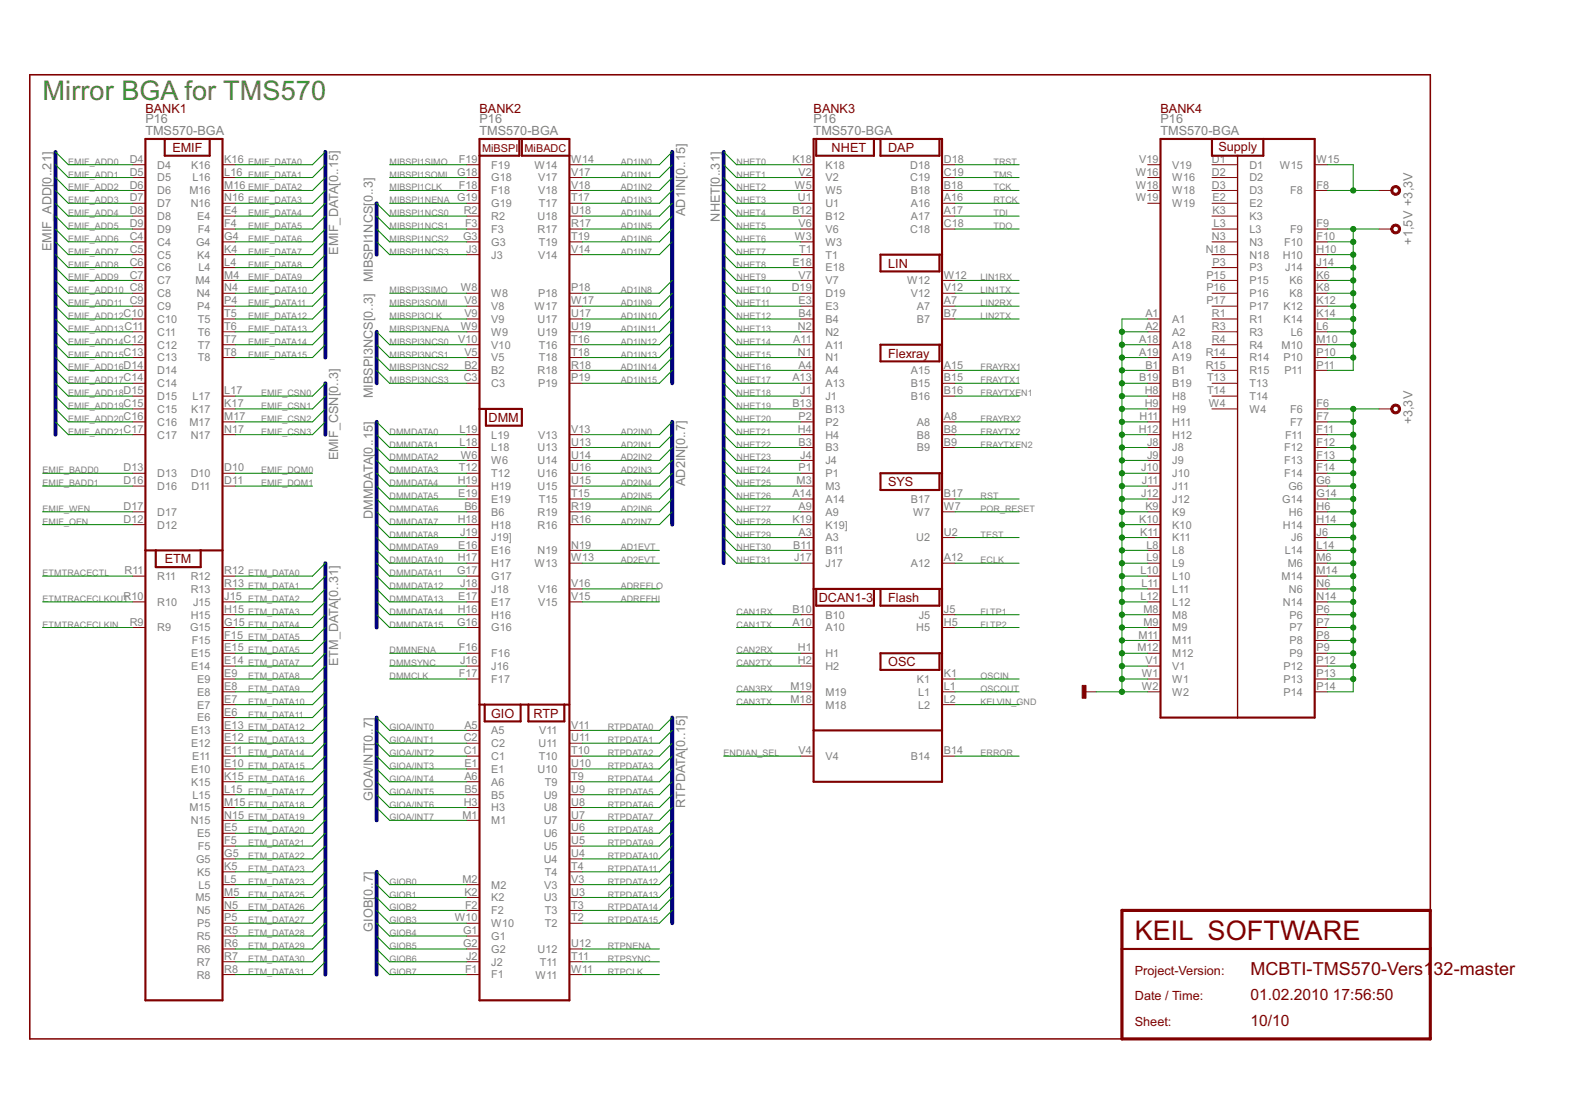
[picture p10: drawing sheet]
<svg xmlns="http://www.w3.org/2000/svg" width="297mm" height="210mm" viewBox="0 0 297 210" stroke-linecap="round" stroke-linejoin="round" font-family="sans-serif">
<defs><g id="words">
<text font-size="5.7" fill="#808000" x="8" y="18.9">Mirror BGA for TMS570</text>
<text font-size="5.7" fill="#800000" x="213.7" y="176.9">KEIL SOFTWARE</text>
<g font-size="3.8" fill="#800000">
<text x="235.5" y="183.5">MCBTI-TMS570-Vers1</text>
<text x="270" y="183.5">32-master</text>
</g>
<g font-size="3.3" fill="#800000">
<text x="235.5" y="188.3">01.02.2010</text>
<text x="251" y="188.3">17:56:50</text>
<text x="235.5" y="193.2">10/10</text>
</g>
<g font-size="2.7" fill="#808080">
<text x="27.4" y="23.1">P16</text>
<text x="90.3" y="23.1">P16</text>
<text x="153.2" y="23.1">P16</text>
<text x="218.6" y="23.1">P16</text>
<text x="27.4" y="25.4">TMS570-BGA</text>
<text x="90.3" y="25.4">TMS570-BGA</text>
<text x="153.2" y="25.4">TMS570-BGA</text>
<text x="218.6" y="25.4">TMS570-BGA</text>
<text x="129" y="40.7" transform="rotate(-90 129 40.7)">AD1IN[0..15]</text>
<text x="135.6" y="41.7" transform="rotate(-90 135.6 41.7)">NHET[0..31]</text>
<text x="9.7" y="47.3" transform="rotate(-90 9.7 47.3)">EMIF_ADD[0..21]</text>
<text x="63.7" y="48" transform="rotate(-90 63.7 48)">EMIF_DATA[0..15]</text>
<text x="266" y="46" transform="rotate(-90 266 46)">+1,5V +3,3V</text>
<text x="70.2" y="53.2" transform="rotate(-90 70.2 53.2)">MIBSPI1NCS[0..3]</text>
<text x="70.2" y="74.9" transform="rotate(-90 70.2 74.9)">MIBSPI3NCS[0..3]</text>
<text x="266" y="79.9" transform="rotate(-90 266 79.9)">+3,3V</text>
<text x="63.7" y="86.7" transform="rotate(-90 63.7 86.7)">EMIF_CSN[0..3]</text>
<text x="129" y="91.5" transform="rotate(-90 129 91.5)">AD2IN[0..7]</text>
<text x="70.2" y="97.7" transform="rotate(-90 70.2 97.7)">DMMDATA[0..15]</text>
<text x="63.7" y="125.4" transform="rotate(-90 63.7 125.4)">ETM_DATA[0..31]</text>
<text x="70.2" y="150.8" transform="rotate(-90 70.2 150.8)">GIOA/INT[0..7]</text>
<text x="129" y="152" transform="rotate(-90 129 152)">RTPDATA[0..15]</text>
<text x="70.2" y="175.4" transform="rotate(-90 70.2 175.4)">GIOB[0..7]</text>
</g>
<g font-size="2.7" fill="#800000">
<text x="27.4" y="21.3">BANK1</text>
<text x="90.3" y="21.3">BANK2</text>
<text x="153.2" y="21.3">BANK3</text>
<text x="218.6" y="21.3">BANK4</text>
<text x="32.5" y="28.6">EMIF</text>
<text x="156.6" y="28.6">NHET</text>
<text x="167.3" y="28.6">DAP</text>
<text x="229.5" y="28.3">Supply</text>
<text x="167.3" y="50.4">LIN</text>
<text x="167.3" y="67.3">Flexray</text>
<text x="92" y="79.4">DMM</text>
<text x="167.3" y="91.5">SYS</text>
<text x="31" y="106">ETM</text>
<text x="154.2" y="113.3">DCAN1-3</text>
<text x="167.3" y="113.3">Flash</text>
<text x="167.3" y="125.4">OSC</text>
<text x="92.5" y="135.1">GIO</text>
<text x="100.5" y="135.1">RTP</text>
<text x="213.7" y="183.5">Project-Version:</text>
<text x="213.7" y="188.3">Date / Time:</text>
<text x="213.7" y="193.2">Sheet:</text>
</g>
<g font-size="2.3" fill="#800000">
<text x="90.8" y="28.6">MiBSPI</text>
<text x="98.8" y="28.6">MiBADC</text>
</g>
<g font-size="2.3" fill="#808080">
<text x="24.4" y="30.7">D4</text>
<text x="24.4" y="33.1">D5</text>
<text x="24.4" y="35.5">D6</text>
<text x="29.6" y="31.7">D4</text>
<text x="29.6" y="34.2">D5</text>
<text x="36" y="31.7">K16</text>
<text x="36.3" y="34.2">L16</text>
<text x="42.3" y="30.7">K16</text>
<text x="42.3" y="33.1">L16</text>
<text x="42.3" y="35.5">M16</text>
<text x="86.1" y="33.1">G18</text>
<text x="86.4" y="30.7">F19</text>
<text x="86.4" y="35.5">F18</text>
<text x="92.5" y="31.7">F19</text>
<text x="92.5" y="34.2">G18</text>
<text x="100.7" y="31.7">W14</text>
<text x="101.4" y="34.2">V17</text>
<text x="107.6" y="35.5">V18</text>
<text x="107.6" y="33.1">V17</text>
<text x="107.6" y="30.7">W14</text>
<text x="149.2" y="30.7">K18</text>
<text x="149.7" y="35.5">W5</text>
<text x="150.4" y="33.1">V2</text>
<text x="155.5" y="31.7">K18</text>
<text x="155.5" y="34.2">V2</text>
<text x="171.5" y="31.7">D18</text>
<text x="171.5" y="34.2">C19</text>
<text x="177.8" y="30.7">D18</text>
<text x="177.8" y="33.1">C19</text>
<text x="177.8" y="35.5">B18</text>
<text x="213.9" y="33.1">W16</text>
<text x="213.9" y="35.5">W18</text>
<text x="214.6" y="30.7">V19</text>
<text x="220.8" y="31.7">V19</text>
<text x="220.8" y="34.2">W16</text>
<text x="228.3" y="30.7">D1</text>
<text x="228.3" y="33.1">D2</text>
<text x="228.3" y="35.5">D3</text>
<text x="235.3" y="31.7">D1</text>
<text x="235.3" y="34.2">D2</text>
<text x="241.1" y="31.7">W15</text>
<text x="248" y="35.5">F8</text>
<text x="248" y="30.7">W15</text>
<text x="24.4" y="37.9">D7</text>
<text x="24.4" y="40.4">D8</text>
<text x="29.6" y="36.6">D6</text>
<text x="29.6" y="39">D7</text>
<text x="29.6" y="41.4">D8</text>
<text x="35.7" y="36.6">M16</text>
<text x="35.9" y="39">N16</text>
<text x="37.2" y="41.4">E4</text>
<text x="42.3" y="37.9">N16</text>
<text x="42.3" y="40.4">E4</text>
<text x="86.1" y="37.9">G19</text>
<text x="87.4" y="40.4">R2</text>
<text x="92.5" y="36.6">F18</text>
<text x="92.5" y="39">G19</text>
<text x="92.5" y="41.4">R2</text>
<text x="101.3" y="41.4">U18</text>
<text x="101.4" y="36.6">V18</text>
<text x="101.5" y="39">T17</text>
<text x="107.6" y="40.4">U18</text>
<text x="107.6" y="37.9">T17</text>
<text x="149.2" y="40.4">B12</text>
<text x="150.3" y="37.9">U1</text>
<text x="155.5" y="36.6">W5</text>
<text x="155.5" y="39">U1</text>
<text x="155.5" y="41.4">B12</text>
<text x="171.6" y="36.6">B18</text>
<text x="171.6" y="39">A16</text>
<text x="171.6" y="41.4">A17</text>
<text x="177.8" y="37.9">A16</text>
<text x="177.8" y="40.4">A17</text>
<text x="213.9" y="37.9">W19</text>
<text x="220.8" y="36.6">W18</text>
<text x="220.8" y="39">W19</text>
<text x="228.4" y="37.9">E2</text>
<text x="228.4" y="40.4">K3</text>
<text x="235.3" y="36.6">D3</text>
<text x="235.3" y="39">E2</text>
<text x="235.3" y="41.4">K3</text>
<text x="243" y="36.6">F8</text>
<text x="24.4" y="42.8">D9</text>
<text x="24.4" y="45.2">C4</text>
<text x="24.4" y="47.6">C5</text>
<text x="29.6" y="43.8">D9</text>
<text x="29.6" y="46.3">C4</text>
<text x="37" y="46.3">G4</text>
<text x="37.3" y="43.8">F4</text>
<text x="42.3" y="42.8">F4</text>
<text x="42.3" y="45.2">G4</text>
<text x="42.3" y="47.6">K4</text>
<text x="87.2" y="45.2">G3</text>
<text x="87.6" y="42.8">F3</text>
<text x="87.8" y="47.6">J3</text>
<text x="92.5" y="43.8">F3</text>
<text x="92.5" y="46.3">G3</text>
<text x="101.3" y="43.8">R17</text>
<text x="101.5" y="46.3">T19</text>
<text x="107.6" y="42.8">R17</text>
<text x="107.6" y="45.2">T19</text>
<text x="107.6" y="47.6">V14</text>
<text x="149.7" y="45.2">W3</text>
<text x="150.4" y="42.8">V6</text>
<text x="150.5" y="47.6">T1</text>
<text x="155.5" y="43.8">V6</text>
<text x="155.5" y="46.3">W3</text>
<text x="171.5" y="43.8">C18</text>
<text x="177.8" y="42.8">C18</text>
<text x="227.1" y="47.6">N18</text>
<text x="228.3" y="45.2">N3</text>
<text x="228.6" y="42.8">L3</text>
<text x="235.3" y="43.8">L3</text>
<text x="235.3" y="46.3">N3</text>
<text x="241.9" y="46.3">F10</text>
<text x="243" y="43.8">F9</text>
<text x="248" y="42.8">F9</text>
<text x="248" y="45.2">F10</text>
<text x="248" y="47.6">H10</text>
<text x="24.4" y="50">C6</text>
<text x="24.4" y="52.5">C7</text>
<text x="29.6" y="48.7">C5</text>
<text x="29.6" y="51.1">C6</text>
<text x="29.6" y="53.5">C7</text>
<text x="36.8" y="53.5">M4</text>
<text x="37.2" y="48.7">K4</text>
<text x="37.4" y="51.1">L4</text>
<text x="42.3" y="50">L4</text>
<text x="42.3" y="52.5">M4</text>
<text x="92.5" y="48.7">J3</text>
<text x="101.4" y="48.7">V14</text>
<text x="149.2" y="50">E18</text>
<text x="150.4" y="52.5">V7</text>
<text x="155.5" y="48.7">T1</text>
<text x="155.5" y="51.1">E18</text>
<text x="155.5" y="53.5">V7</text>
<text x="170.9" y="53.5">W12</text>
<text x="177.8" y="52.5">W12</text>
<text x="227.2" y="52.5">P15</text>
<text x="228.4" y="50">P3</text>
<text x="235.3" y="48.7">N18</text>
<text x="235.3" y="51.1">P3</text>
<text x="235.3" y="53.5">P15</text>
<text x="241.6" y="48.7">H10</text>
<text x="242.1" y="51.1">J14</text>
<text x="242.9" y="53.5">K6</text>
<text x="248" y="50">J14</text>
<text x="248" y="52.5">K6</text>
<text x="23.3" y="59.7">C10</text>
<text x="24.4" y="54.9">C8</text>
<text x="24.4" y="57.3">C9</text>
<text x="29.6" y="55.9">C8</text>
<text x="29.6" y="58.4">C9</text>
<text x="37.1" y="55.9">N4</text>
<text x="37.2" y="58.4">P4</text>
<text x="42.3" y="54.9">N4</text>
<text x="42.3" y="57.3">P4</text>
<text x="42.3" y="59.7">T5</text>
<text x="86.8" y="54.9">W8</text>
<text x="87.5" y="59.7">V9</text>
<text x="87.5" y="57.3">V8</text>
<text x="92.5" y="58.4">V8</text>
<text x="92.5" y="55.9">W8</text>
<text x="100.7" y="58.4">W17</text>
<text x="101.4" y="55.9">P18</text>
<text x="107.6" y="54.9">P18</text>
<text x="107.6" y="59.7">U17</text>
<text x="107.6" y="57.3">W17</text>
<text x="149.1" y="54.9">D19</text>
<text x="150.4" y="57.3">E3</text>
<text x="150.4" y="59.7">B4</text>
<text x="155.5" y="55.9">D19</text>
<text x="155.5" y="58.4">E3</text>
<text x="171.6" y="55.9">V12</text>
<text x="172.7" y="58.4">A7</text>
<text x="177.8" y="54.9">V12</text>
<text x="177.8" y="57.3">A7</text>
<text x="177.8" y="59.7">B7</text>
<text x="215.7" y="59.7">A1</text>
<text x="227.2" y="54.9">P16</text>
<text x="227.2" y="57.3">P17</text>
<text x="228.3" y="59.7">R1</text>
<text x="235.3" y="55.9">P16</text>
<text x="235.3" y="58.4">P17</text>
<text x="241.7" y="58.4">K12</text>
<text x="242.9" y="55.9">K8</text>
<text x="248" y="54.9">K8</text>
<text x="248" y="57.3">K12</text>
<text x="248" y="59.7">K14</text>
<text x="23.3" y="64.6">C12</text>
<text x="23.5" y="62.1">C11</text>
<text x="29.6" y="60.8">C10</text>
<text x="29.6" y="63.2">C11</text>
<text x="29.6" y="65.6">C12</text>
<text x="37.3" y="60.8">T5</text>
<text x="37.3" y="63.2">T6</text>
<text x="37.3" y="65.6">T7</text>
<text x="42.3" y="62.1">T6</text>
<text x="42.3" y="64.6">T7</text>
<text x="86.3" y="64.6">V10</text>
<text x="86.8" y="62.1">W9</text>
<text x="92.5" y="65.6">V10</text>
<text x="92.5" y="60.8">V9</text>
<text x="92.5" y="63.2">W9</text>
<text x="101.3" y="63.2">U19</text>
<text x="101.3" y="60.8">U17</text>
<text x="101.5" y="65.6">T16</text>
<text x="107.6" y="62.1">U19</text>
<text x="107.6" y="64.6">T16</text>
<text x="149.4" y="64.6">A11</text>
<text x="150.3" y="62.1">N2</text>
<text x="155.5" y="60.8">B4</text>
<text x="155.5" y="63.2">N2</text>
<text x="155.5" y="65.6">A11</text>
<text x="172.7" y="60.8">B7</text>
<text x="214.6" y="64.6">A18</text>
<text x="215.7" y="62.1">A2</text>
<text x="220.8" y="60.8">A1</text>
<text x="220.8" y="63.2">A2</text>
<text x="220.8" y="65.6">A18</text>
<text x="228.3" y="62.1">R3</text>
<text x="228.3" y="64.6">R4</text>
<text x="235.3" y="60.8">R1</text>
<text x="235.3" y="63.2">R3</text>
<text x="235.3" y="65.6">R4</text>
<text x="241.4" y="65.6">M10</text>
<text x="241.7" y="60.8">K14</text>
<text x="243.1" y="63.2">L6</text>
<text x="248" y="62.1">L6</text>
<text x="248" y="64.6">M10</text>
<text x="23.3" y="67">C13</text>
<text x="23.3" y="69.4">D14</text>
<text x="23.3" y="71.8">C14</text>
<text x="29.6" y="68">C13</text>
<text x="29.6" y="70.5">D14</text>
<text x="37.3" y="68">T8</text>
<text x="42.3" y="67">T8</text>
<text x="87.4" y="71.8">C3</text>
<text x="87.5" y="69.4">B2</text>
<text x="87.5" y="67">V5</text>
<text x="92.5" y="70.5">B2</text>
<text x="92.5" y="68">V5</text>
<text x="101.3" y="70.5">R18</text>
<text x="101.5" y="68">T18</text>
<text x="107.6" y="71.8">P19</text>
<text x="107.6" y="69.4">R18</text>
<text x="107.6" y="67">T18</text>
<text x="149.2" y="71.8">A13</text>
<text x="150.3" y="67">N1</text>
<text x="150.4" y="69.4">A4</text>
<text x="155.5" y="68">N1</text>
<text x="155.5" y="70.5">A4</text>
<text x="171.6" y="70.5">A15</text>
<text x="177.8" y="69.4">A15</text>
<text x="177.8" y="71.8">B15</text>
<text x="214.6" y="67">A19</text>
<text x="214.6" y="71.8">B19</text>
<text x="215.7" y="69.4">B1</text>
<text x="220.8" y="68">A19</text>
<text x="220.8" y="70.5">B1</text>
<text x="227.1" y="67">R14</text>
<text x="227.1" y="69.4">R15</text>
<text x="227.4" y="71.8">T13</text>
<text x="235.3" y="68">R14</text>
<text x="235.3" y="70.5">R15</text>
<text x="241.7" y="68">P10</text>
<text x="241.9" y="70.5">P11</text>
<text x="248" y="67">P10</text>
<text x="248" y="69.4">P11</text>
<text x="23.3" y="74.2">D15</text>
<text x="23.3" y="76.7">C15</text>
<text x="29.6" y="72.9">C14</text>
<text x="29.6" y="75.3">D15</text>
<text x="29.6" y="77.7">C15</text>
<text x="36" y="77.7">K17</text>
<text x="36.3" y="75.3">L17</text>
<text x="42.3" y="74.2">L17</text>
<text x="42.3" y="76.7">K17</text>
<text x="92.5" y="72.9">C3</text>
<text x="101.4" y="72.9">P19</text>
<text x="149.2" y="76.7">B13</text>
<text x="150.7" y="74.2">J1</text>
<text x="155.5" y="72.9">A13</text>
<text x="155.5" y="75.3">J1</text>
<text x="155.5" y="77.7">B13</text>
<text x="171.6" y="72.9">B15</text>
<text x="171.6" y="75.3">B16</text>
<text x="177.8" y="74.2">B16</text>
<text x="215.6" y="74.2">H8</text>
<text x="215.6" y="76.7">H9</text>
<text x="220.8" y="72.9">B19</text>
<text x="220.8" y="75.3">H8</text>
<text x="220.8" y="77.7">H9</text>
<text x="227.4" y="74.2">T14</text>
<text x="227.7" y="76.7">W4</text>
<text x="235.3" y="72.9">T13</text>
<text x="235.3" y="75.3">T14</text>
<text x="235.3" y="77.7">W4</text>
<text x="243" y="77.7">F6</text>
<text x="248" y="76.7">F6</text>
<text x="23.3" y="79.1">C16</text>
<text x="23.3" y="81.5">C17</text>
<text x="29.6" y="80.1">C16</text>
<text x="29.6" y="82.6">C17</text>
<text x="35.7" y="80.1">M17</text>
<text x="35.9" y="82.6">N17</text>
<text x="42.3" y="79.1">M17</text>
<text x="42.3" y="81.5">N17</text>
<text x="86.6" y="81.5">L19</text>
<text x="86.6" y="83.9">L18</text>
<text x="92.5" y="82.6">L19</text>
<text x="101.4" y="82.6">V13</text>
<text x="107.6" y="83.9">U13</text>
<text x="107.6" y="81.5">V13</text>
<text x="150.3" y="81.5">H4</text>
<text x="150.4" y="79.1">P2</text>
<text x="150.4" y="83.9">B3</text>
<text x="155.5" y="80.1">P2</text>
<text x="155.5" y="82.6">H4</text>
<text x="172.7" y="80.1">A8</text>
<text x="172.7" y="82.6">B8</text>
<text x="177.8" y="79.1">A8</text>
<text x="177.8" y="81.5">B8</text>
<text x="177.8" y="83.9">B9</text>
<text x="214.5" y="81.5">H12</text>
<text x="214.7" y="79.1">H11</text>
<text x="216.1" y="83.9">J8</text>
<text x="220.8" y="80.1">H11</text>
<text x="220.8" y="82.6">H12</text>
<text x="242" y="82.6">F11</text>
<text x="243" y="80.1">F7</text>
<text x="248" y="79.1">F7</text>
<text x="248" y="81.5">F11</text>
<text x="248" y="83.9">F12</text>
<text x="23.3" y="88.8">D13</text>
<text x="29.6" y="89.8">D13</text>
<text x="35.9" y="89.8">D10</text>
<text x="42.3" y="88.8">D10</text>
<text x="86.4" y="88.8">T12</text>
<text x="86.8" y="86.3">W6</text>
<text x="92.5" y="89.8">T12</text>
<text x="92.5" y="87.4">W6</text>
<text x="92.5" y="85">L18</text>
<text x="101.3" y="89.8">U16</text>
<text x="101.3" y="87.4">U14</text>
<text x="101.3" y="85">U13</text>
<text x="107.6" y="88.8">U16</text>
<text x="107.6" y="86.3">U14</text>
<text x="150.4" y="88.8">P1</text>
<text x="150.7" y="86.3">J4</text>
<text x="155.5" y="85">B3</text>
<text x="155.5" y="87.4">J4</text>
<text x="155.5" y="89.8">P1</text>
<text x="172.7" y="85">B9</text>
<text x="214.9" y="88.8">J10</text>
<text x="216.1" y="86.3">J9</text>
<text x="220.8" y="85">J8</text>
<text x="220.8" y="87.4">J9</text>
<text x="220.8" y="89.8">J10</text>
<text x="241.9" y="85">F12</text>
<text x="241.9" y="87.4">F13</text>
<text x="241.9" y="89.8">F14</text>
<text x="248" y="86.3">F13</text>
<text x="248" y="88.8">F14</text>
<text x="23.3" y="91.2">D16</text>
<text x="29.6" y="92.2">D16</text>
<text x="36.1" y="92.2">D11</text>
<text x="42.3" y="91.2">D11</text>
<text x="86.2" y="91.2">H19</text>
<text x="86.3" y="93.6">E19</text>
<text x="92.5" y="94.7">E19</text>
<text x="92.5" y="92.2">H19</text>
<text x="101.3" y="92.2">U15</text>
<text x="101.5" y="94.7">T15</text>
<text x="107.6" y="93.6">T15</text>
<text x="107.6" y="91.2">U15</text>
<text x="149.2" y="93.6">A14</text>
<text x="150" y="91.2">M3</text>
<text x="155.5" y="92.2">M3</text>
<text x="155.5" y="94.7">A14</text>
<text x="171.6" y="94.7">B17</text>
<text x="177.8" y="93.6">B17</text>
<text x="214.9" y="93.6">J12</text>
<text x="215.1" y="91.2">J11</text>
<text x="220.8" y="92.2">J11</text>
<text x="220.8" y="94.7">J12</text>
<text x="241.5" y="94.7">G14</text>
<text x="242.7" y="92.2">G6</text>
<text x="248" y="91.2">G6</text>
<text x="248" y="93.6">G14</text>
<text x="23.3" y="96">D17</text>
<text x="23.3" y="98.4">D12</text>
<text x="29.6" y="97.1">D17</text>
<text x="29.6" y="99.5">D12</text>
<text x="86.2" y="98.4">H18</text>
<text x="86.7" y="100.9">J19</text>
<text x="87.5" y="96">B6</text>
<text x="92.5" y="97.1">B6</text>
<text x="92.5" y="99.5">H18</text>
<text x="92.5" y="101.9">J19]</text>
<text x="101.3" y="97.1">R19</text>
<text x="101.3" y="99.5">R16</text>
<text x="107.6" y="96">R19</text>
<text x="107.6" y="98.4">R16</text>
<text x="149.2" y="98.4">K19</text>
<text x="150.4" y="96">A9</text>
<text x="150.4" y="100.9">A3</text>
<text x="155.5" y="97.1">A9</text>
<text x="155.5" y="99.5">K19]</text>
<text x="155.5" y="101.9">A3</text>
<text x="172" y="97.1">W7</text>
<text x="172.6" y="101.9">U2</text>
<text x="177.8" y="96">W7</text>
<text x="177.8" y="100.9">U2</text>
<text x="214.6" y="98.4">K10</text>
<text x="214.8" y="100.9">K11</text>
<text x="215.7" y="96">K9</text>
<text x="220.8" y="97.1">K9</text>
<text x="220.8" y="99.5">K10</text>
<text x="220.8" y="101.9">K11</text>
<text x="241.6" y="99.5">H14</text>
<text x="242.8" y="97.1">H6</text>
<text x="243.2" y="101.9">J6</text>
<text x="248" y="96">H6</text>
<text x="248" y="98.4">H14</text>
<text x="248" y="100.9">J6</text>
<text x="86.2" y="105.7">H17</text>
<text x="86.3" y="103.3">E16</text>
<text x="92.5" y="104.3">E16</text>
<text x="92.5" y="106.8">H17</text>
<text x="100.7" y="106.8">W13</text>
<text x="101.3" y="104.3">N19</text>
<text x="107.6" y="103.3">N19</text>
<text x="107.6" y="105.7">W13</text>
<text x="149.4" y="103.3">B11</text>
<text x="149.6" y="105.7">J17</text>
<text x="155.5" y="104.3">B11</text>
<text x="155.5" y="106.8">J17</text>
<text x="171.6" y="106.8">A12</text>
<text x="177.8" y="105.7">A12</text>
<text x="216" y="103.3">L8</text>
<text x="216" y="105.7">L9</text>
<text x="220.8" y="104.3">L8</text>
<text x="220.8" y="106.8">L9</text>
<text x="242" y="104.3">L14</text>
<text x="242.5" y="106.8">M6</text>
<text x="248" y="103.3">L14</text>
<text x="248" y="105.7">M6</text>
<text x="23.3" y="113">R10</text>
<text x="23.5" y="108.1">R11</text>
<text x="29.6" y="109.2">R11</text>
<text x="35.9" y="109.2">R12</text>
<text x="35.9" y="111.6">R13</text>
<text x="42.3" y="108.1">R12</text>
<text x="42.3" y="110.5">R13</text>
<text x="42.3" y="113">J15</text>
<text x="86.1" y="108.1">G17</text>
<text x="86.3" y="113">E17</text>
<text x="86.7" y="110.5">J18</text>
<text x="92.5" y="109.2">G17</text>
<text x="92.5" y="111.6">J18</text>
<text x="101.4" y="111.6">V16</text>
<text x="107.6" y="110.5">V16</text>
<text x="107.6" y="113">V15</text>
<text x="214.8" y="108.1">L10</text>
<text x="214.8" y="113">L12</text>
<text x="215" y="110.5">L11</text>
<text x="220.8" y="109.2">L10</text>
<text x="220.8" y="111.6">L11</text>
<text x="241.4" y="109.2">M14</text>
<text x="242.8" y="111.6">N6</text>
<text x="248" y="108.1">M14</text>
<text x="248" y="110.5">N6</text>
<text x="248" y="113">N14</text>
<text x="24.4" y="117.8">R9</text>
<text x="29.6" y="114">R10</text>
<text x="29.6" y="118.9">R9</text>
<text x="35.8" y="118.9">G15</text>
<text x="35.9" y="116.4">H15</text>
<text x="36.4" y="114">J15</text>
<text x="42.3" y="115.4">H15</text>
<text x="42.3" y="117.8">G15</text>
<text x="86.1" y="117.8">G16</text>
<text x="86.2" y="115.4">H16</text>
<text x="92.5" y="114">E17</text>
<text x="92.5" y="118.9">G16</text>
<text x="92.5" y="116.4">H16</text>
<text x="101.4" y="114">V15</text>
<text x="149.2" y="115.4">B10</text>
<text x="149.2" y="117.8">A10</text>
<text x="155.5" y="116.4">B10</text>
<text x="155.5" y="118.9">A10</text>
<text x="172.6" y="118.9">H5</text>
<text x="173" y="116.4">J5</text>
<text x="177.8" y="115.4">J5</text>
<text x="177.8" y="117.8">H5</text>
<text x="215.4" y="115.4">M8</text>
<text x="215.4" y="117.8">M9</text>
<text x="220.8" y="114">L12</text>
<text x="220.8" y="116.4">M8</text>
<text x="220.8" y="118.9">M9</text>
<text x="241.6" y="114">N14</text>
<text x="242.9" y="116.4">P6</text>
<text x="242.9" y="118.9">P7</text>
<text x="248" y="115.4">P6</text>
<text x="248" y="117.8">P7</text>
<text x="36" y="123.7">E15</text>
<text x="36.2" y="121.3">F15</text>
<text x="42.3" y="120.2">F15</text>
<text x="42.3" y="122.6">E15</text>
<text x="42.3" y="125.1">E14</text>
<text x="86.4" y="122.6">F16</text>
<text x="86.7" y="125.1">J16</text>
<text x="92.5" y="123.7">F16</text>
<text x="150.3" y="122.6">H1</text>
<text x="150.3" y="125.1">H2</text>
<text x="155.5" y="123.7">H1</text>
<text x="214.3" y="122.6">M12</text>
<text x="214.4" y="120.2">M11</text>
<text x="215.7" y="125.1">V1</text>
<text x="220.8" y="121.3">M11</text>
<text x="220.8" y="123.7">M12</text>
<text x="242.9" y="121.3">P8</text>
<text x="242.9" y="123.7">P9</text>
<text x="248" y="120.2">P8</text>
<text x="248" y="122.6">P9</text>
<text x="248" y="125.1">P12</text>
<text x="36" y="126.1">E14</text>
<text x="37.2" y="128.6">E9</text>
<text x="37.2" y="131">E8</text>
<text x="42.3" y="127.5">E9</text>
<text x="42.3" y="129.9">E8</text>
<text x="86.4" y="127.5">F17</text>
<text x="92.5" y="126.1">J16</text>
<text x="92.5" y="128.5">F17</text>
<text x="148.9" y="129.9">M19</text>
<text x="155.5" y="126.1">H2</text>
<text x="155.5" y="131">M19</text>
<text x="172.7" y="128.6">K1</text>
<text x="172.9" y="131">L1</text>
<text x="177.8" y="127.5">K1</text>
<text x="177.8" y="129.9">L1</text>
<text x="215.1" y="127.5">W1</text>
<text x="215.1" y="129.9">W2</text>
<text x="220.8" y="126.1">V1</text>
<text x="220.8" y="128.5">W1</text>
<text x="220.8" y="131">W2</text>
<text x="241.7" y="126.1">P12</text>
<text x="241.7" y="128.6">P13</text>
<text x="241.7" y="131">P14</text>
<text x="248" y="127.5">P13</text>
<text x="248" y="129.9">P14</text>
<text x="37.2" y="133.4">E7</text>
<text x="37.2" y="135.8">E6</text>
<text x="42.3" y="132.3">E7</text>
<text x="42.3" y="134.7">E6</text>
<text x="42.3" y="137.2">E13</text>
<text x="87.5" y="137.2">A5</text>
<text x="107.6" y="137.2">V11</text>
<text x="148.9" y="132.3">M18</text>
<text x="155.5" y="133.4">M18</text>
<text x="172.9" y="133.4">L2</text>
<text x="177.8" y="132.3">L2</text>
<text x="36" y="138.2">E13</text>
<text x="36" y="140.7">E12</text>
<text x="36.2" y="143.1">E11</text>
<text x="42.3" y="139.6">E12</text>
<text x="42.3" y="142">E11</text>
<text x="87.4" y="139.6">C2</text>
<text x="87.4" y="142">C1</text>
<text x="92.5" y="138.2">A5</text>
<text x="92.5" y="140.6">C2</text>
<text x="92.5" y="143.1">C1</text>
<text x="101.4" y="140.7">U11</text>
<text x="101.5" y="143.1">T10</text>
<text x="101.5" y="138.2">V11</text>
<text x="107.6" y="139.6">U11</text>
<text x="107.6" y="142">T10</text>
<text x="150.4" y="142">V4</text>
<text x="155.5" y="143.1">V4</text>
<text x="171.6" y="143.1">B14</text>
<text x="177.8" y="142">B14</text>
<text x="36" y="145.5">E10</text>
<text x="36" y="147.9">K15</text>
<text x="42.3" y="144.4">E10</text>
<text x="42.3" y="146.8">K15</text>
<text x="42.3" y="149.3">L15</text>
<text x="87.5" y="144.4">E1</text>
<text x="87.5" y="146.8">A6</text>
<text x="87.5" y="149.3">B5</text>
<text x="92.5" y="145.5">E1</text>
<text x="92.5" y="147.9">A6</text>
<text x="101.3" y="145.5">U10</text>
<text x="102.6" y="147.9">T9</text>
<text x="107.6" y="144.4">U10</text>
<text x="107.6" y="146.8">T9</text>
<text x="107.6" y="149.3">U9</text>
<text x="35.7" y="152.8">M15</text>
<text x="35.9" y="155.2">N15</text>
<text x="36.3" y="150.3">L15</text>
<text x="42.3" y="151.7">M15</text>
<text x="42.3" y="154.1">N15</text>
<text x="87.1" y="154.1">M1</text>
<text x="87.4" y="151.7">H3</text>
<text x="92.5" y="150.3">B5</text>
<text x="92.5" y="152.7">H3</text>
<text x="92.5" y="155.2">M1</text>
<text x="102.4" y="150.3">U9</text>
<text x="102.4" y="152.8">U8</text>
<text x="102.4" y="155.2">U7</text>
<text x="107.6" y="151.7">U8</text>
<text x="107.6" y="154.1">U7</text>
<text x="37.2" y="157.6">E5</text>
<text x="37.3" y="160">F5</text>
<text x="42.3" y="156.5">E5</text>
<text x="42.3" y="158.9">F5</text>
<text x="42.3" y="161.4">G5</text>
<text x="102.4" y="157.6">U6</text>
<text x="102.4" y="160">U5</text>
<text x="107.6" y="156.5">U6</text>
<text x="107.6" y="158.9">U5</text>
<text x="107.6" y="161.4">U4</text>
<text x="37" y="162.4">G5</text>
<text x="37.2" y="164.9">K5</text>
<text x="37.4" y="167.3">L5</text>
<text x="42.3" y="163.8">K5</text>
<text x="42.3" y="166.2">L5</text>
<text x="87.1" y="166.2">M2</text>
<text x="92.5" y="167.3">M2</text>
<text x="102.4" y="162.4">U4</text>
<text x="102.5" y="167.3">V3</text>
<text x="102.6" y="164.9">T4</text>
<text x="107.6" y="163.8">T4</text>
<text x="107.6" y="166.2">V3</text>
<text x="36.8" y="169.7">M5</text>
<text x="37.1" y="172.1">N5</text>
<text x="42.3" y="168.6">M5</text>
<text x="42.3" y="171">N5</text>
<text x="42.3" y="173.5">P5</text>
<text x="85.6" y="173.5">W10</text>
<text x="87.5" y="168.6">K2</text>
<text x="87.6" y="171">F2</text>
<text x="92.5" y="169.7">K2</text>
<text x="92.5" y="172.1">F2</text>
<text x="102.4" y="169.7">U3</text>
<text x="102.6" y="172.1">T3</text>
<text x="107.6" y="168.6">U3</text>
<text x="107.6" y="171">T3</text>
<text x="107.6" y="173.5">T2</text>
<text x="37.1" y="177">R5</text>
<text x="37.1" y="179.4">R6</text>
<text x="37.2" y="174.5">P5</text>
<text x="42.3" y="175.9">R5</text>
<text x="42.3" y="178.3">R6</text>
<text x="87.2" y="175.9">G1</text>
<text x="87.2" y="178.3">G2</text>
<text x="92.5" y="174.5">W10</text>
<text x="92.5" y="176.9">G1</text>
<text x="92.5" y="179.4">G2</text>
<text x="101.3" y="179.4">U12</text>
<text x="102.6" y="174.5">T2</text>
<text x="107.6" y="178.3">U12</text>
<text x="37.1" y="181.8">R7</text>
<text x="37.1" y="184.2">R8</text>
<text x="42.3" y="180.7">R7</text>
<text x="42.3" y="183.1">R8</text>
<text x="87.6" y="183.1">F1</text>
<text x="87.8" y="180.7">J2</text>
<text x="92.5" y="181.8">J2</text>
<text x="92.5" y="184.2">F1</text>
<text x="100.9" y="184.2">W11</text>
<text x="101.7" y="181.8">T11</text>
<text x="107.6" y="180.7">T11</text>
<text x="107.6" y="183.1">W11</text>
</g>
<g font-size="1.9" fill="#808080">
<text x="12.9" y="31">EMIF_ADD0</text>
<text x="12.9" y="33.4">EMIF_ADD1</text>
<text x="12.9" y="35.8">EMIF_ADD2</text>
<text x="46.8" y="31">EMIF_DATA0</text>
<text x="46.8" y="33.4">EMIF_DATA1</text>
<text x="46.8" y="35.8">EMIF_DATA2</text>
<text x="73.4" y="31">MIBSPI1SIMO</text>
<text x="73.4" y="33.4">MIBSPI1SOMI</text>
<text x="73.4" y="35.8">MIBSPI1CLK</text>
<text x="116.9" y="31">AD1IN0</text>
<text x="116.9" y="33.4">AD1IN1</text>
<text x="116.9" y="35.8">AD1IN2</text>
<text x="138.7" y="31">NHET0</text>
<text x="138.7" y="33.4">NHET1</text>
<text x="138.7" y="35.8">NHET2</text>
<text x="187.1" y="31">TRST</text>
<text x="187.1" y="33.4">TMS</text>
<text x="187.1" y="35.8">TCK</text>
<text x="12.9" y="38.3">EMIF_ADD3</text>
<text x="12.9" y="40.7">EMIF_ADD4</text>
<text x="46.8" y="38.3">EMIF_DATA3</text>
<text x="46.8" y="40.7">EMIF_DATA4</text>
<text x="73.4" y="40.7">MIBSPI1NCS0</text>
<text x="73.4" y="38.3">MIBSPI1NENA</text>
<text x="116.9" y="38.3">AD1IN3</text>
<text x="116.9" y="40.7">AD1IN4</text>
<text x="138.7" y="38.3">NHET3</text>
<text x="138.7" y="40.7">NHET4</text>
<text x="187.1" y="38.3">RTCK</text>
<text x="187.1" y="40.7">TDI</text>
<text x="12.9" y="43.1">EMIF_ADD5</text>
<text x="12.9" y="45.5">EMIF_ADD6</text>
<text x="12.9" y="48">EMIF_ADD7</text>
<text x="46.8" y="43.1">EMIF_DATA5</text>
<text x="46.8" y="45.5">EMIF_DATA6</text>
<text x="46.8" y="48">EMIF_DATA7</text>
<text x="73.4" y="43.1">MIBSPI1NCS1</text>
<text x="73.4" y="45.5">MIBSPI1NCS2</text>
<text x="73.4" y="48">MIBSPI1NCS3</text>
<text x="116.9" y="43.1">AD1IN5</text>
<text x="116.9" y="45.5">AD1IN6</text>
<text x="116.9" y="48">AD1IN7</text>
<text x="138.7" y="43.1">NHET5</text>
<text x="138.7" y="45.5">NHET6</text>
<text x="138.7" y="48">NHET7</text>
<text x="187.1" y="43.1">TDO</text>
<text x="12.9" y="50.4">EMIF_ADD8</text>
<text x="12.9" y="52.8">EMIF_ADD9</text>
<text x="46.8" y="50.4">EMIF_DATA8</text>
<text x="46.8" y="52.8">EMIF_DATA9</text>
<text x="138.7" y="50.4">NHET8</text>
<text x="138.7" y="52.8">NHET9</text>
<text x="184.7" y="52.8">LIN1RX</text>
<text x="12.9" y="55.2">EMIF_ADD10</text>
<text x="12.9" y="57.6">EMIF_ADD11</text>
<text x="46.8" y="55.2">EMIF_DATA10</text>
<text x="46.8" y="57.6">EMIF_DATA11</text>
<text x="73.4" y="55.2">MIBSPI3SIMO</text>
<text x="73.4" y="57.6">MIBSPI3SOMI</text>
<text x="116.9" y="55.2">AD1IN8</text>
<text x="116.9" y="57.6">AD1IN9</text>
<text x="138.7" y="55.2">NHET10</text>
<text x="138.7" y="57.6">NHET11</text>
<text x="184.7" y="55.2">LIN1TX</text>
<text x="184.7" y="57.6">LIN2RX</text>
<text x="12.9" y="60.1">EMIF_ADD12</text>
<text x="12.9" y="62.5">EMIF_ADD13</text>
<text x="12.9" y="64.9">EMIF_ADD14</text>
<text x="46.8" y="60.1">EMIF_DATA12</text>
<text x="46.8" y="62.5">EMIF_DATA13</text>
<text x="46.8" y="64.9">EMIF_DATA14</text>
<text x="73.4" y="64.9">MIBSPI3NCS0</text>
<text x="73.4" y="60.1">MIBSPI3CLK</text>
<text x="73.4" y="62.5">MIBSPI3NENA</text>
<text x="116.9" y="60.1">AD1IN10</text>
<text x="116.9" y="62.5">AD1IN11</text>
<text x="116.9" y="64.9">AD1IN12</text>
<text x="138.7" y="60.1">NHET12</text>
<text x="138.7" y="62.5">NHET13</text>
<text x="138.7" y="64.9">NHET14</text>
<text x="184.7" y="60.1">LIN2TX</text>
<text x="12.9" y="67.3">EMIF_ADD15</text>
<text x="12.9" y="69.7">EMIF_ADD16</text>
<text x="46.8" y="67.3">EMIF_DATA15</text>
<text x="73.4" y="67.3">MIBSPI3NCS1</text>
<text x="73.4" y="69.7">MIBSPI3NCS2</text>
<text x="116.9" y="67.3">AD1IN13</text>
<text x="116.9" y="69.7">AD1IN14</text>
<text x="138.7" y="67.3">NHET15</text>
<text x="138.7" y="69.7">NHET16</text>
<text x="184.7" y="69.7">FRAYRX1</text>
<text x="12.9" y="72.2">EMIF_ADD17</text>
<text x="12.9" y="74.6">EMIF_ADD18</text>
<text x="12.9" y="77">EMIF_ADD19</text>
<text x="49.2" y="74.6">EMIF_CSN0</text>
<text x="49.2" y="77">EMIF_CSN1</text>
<text x="73.4" y="72.2">MIBSPI3NCS3</text>
<text x="116.9" y="72.2">AD1IN15</text>
<text x="138.7" y="72.2">NHET17</text>
<text x="138.7" y="74.6">NHET18</text>
<text x="138.7" y="77">NHET19</text>
<text x="184.7" y="72.2">FRAYTX1</text>
<text x="184.7" y="74.6">FRAYTXEN1</text>
<text x="12.9" y="79.4">EMIF_ADD20</text>
<text x="12.9" y="81.8">EMIF_ADD21</text>
<text x="49.2" y="79.4">EMIF_CSN2</text>
<text x="49.2" y="81.8">EMIF_CSN3</text>
<text x="73.4" y="81.8">DMMDATA0</text>
<text x="116.9" y="81.8">AD2IN0</text>
<text x="138.7" y="79.4">NHET20</text>
<text x="138.7" y="81.8">NHET21</text>
<text x="184.7" y="79.4">FRAYRX2</text>
<text x="184.7" y="81.8">FRAYTX2</text>
<text x="8" y="89.1">EMIF_BADD0</text>
<text x="49.2" y="89.1">EMIF_DQM0</text>
<text x="73.4" y="84.3">DMMDATA1</text>
<text x="73.4" y="86.7">DMMDATA2</text>
<text x="73.4" y="89.1">DMMDATA3</text>
<text x="116.9" y="84.3">AD2IN1</text>
<text x="116.9" y="86.7">AD2IN2</text>
<text x="116.9" y="89.1">AD2IN3</text>
<text x="138.7" y="84.3">NHET22</text>
<text x="138.7" y="86.7">NHET23</text>
<text x="138.7" y="89.1">NHET24</text>
<text x="184.7" y="84.3">FRAYTXEN2</text>
<text x="8" y="91.5">EMIF_BADD1</text>
<text x="49.2" y="91.5">EMIF_DQM1</text>
<text x="73.4" y="91.5">DMMDATA4</text>
<text x="73.4" y="93.9">DMMDATA5</text>
<text x="116.9" y="91.5">AD2IN4</text>
<text x="116.9" y="93.9">AD2IN5</text>
<text x="138.7" y="91.5">NHET25</text>
<text x="138.7" y="93.9">NHET26</text>
<text x="184.7" y="93.9">RST</text>
<text x="8" y="96.4">EMIF_WEN</text>
<text x="8" y="98.8">EMIF_OEN</text>
<text x="73.4" y="96.4">DMMDATA6</text>
<text x="73.4" y="98.8">DMMDATA7</text>
<text x="73.4" y="101.2">DMMDATA8</text>
<text x="116.9" y="96.4">AD2IN6</text>
<text x="116.9" y="98.8">AD2IN7</text>
<text x="138.7" y="96.4">NHET27</text>
<text x="138.7" y="98.8">NHET28</text>
<text x="138.7" y="101.2">NHET29</text>
<text x="184.7" y="101.2">TEST</text>
<text x="184.7" y="96.4">POR_RESET</text>
<text x="73.4" y="103.6">DMMDATA9</text>
<text x="73.4" y="106">DMMDATA10</text>
<text x="116.9" y="103.6">AD1EVT</text>
<text x="116.9" y="106">AD2EVT</text>
<text x="138.7" y="103.6">NHET30</text>
<text x="138.7" y="106">NHET31</text>
<text x="184.7" y="106">ECLK</text>
<text x="8" y="108.5">ETMTRACECTL</text>
<text x="8" y="113.3">ETMTRACECLKOUT</text>
<text x="46.8" y="108.5">ETM_DATA0</text>
<text x="46.8" y="110.9">ETM_DATA1</text>
<text x="46.8" y="113.3">ETM_DATA2</text>
<text x="73.4" y="108.5">DMMDATA11</text>
<text x="73.4" y="110.9">DMMDATA12</text>
<text x="73.4" y="113.3">DMMDATA13</text>
<text x="116.9" y="110.9">ADREFLO</text>
<text x="116.9" y="113.3">ADREFHI</text>
<text x="8" y="118.1">ETMTRACECLKIN</text>
<text x="46.8" y="115.7">ETM_DATA3</text>
<text x="46.8" y="118.1">ETM_DATA4</text>
<text x="73.4" y="115.7">DMMDATA14</text>
<text x="73.4" y="118.1">DMMDATA15</text>
<text x="138.7" y="115.7">CAN1RX</text>
<text x="138.7" y="118.1">CAN1TX</text>
<text x="184.7" y="115.7">FLTP1</text>
<text x="184.7" y="118.1">FLTP2</text>
<text x="46.8" y="120.6">ETM_DATA5</text>
<text x="46.8" y="123">ETM_DATA5</text>
<text x="46.8" y="125.4">ETM_DATA7</text>
<text x="73.4" y="123">DMMNENA</text>
<text x="73.4" y="125.4">DMMSYNC</text>
<text x="138.7" y="123">CAN2RX</text>
<text x="138.7" y="125.4">CAN2TX</text>
<text x="46.8" y="127.8">ETM_DATA8</text>
<text x="46.8" y="130.2">ETM_DATA9</text>
<text x="73.4" y="127.8">DMMCLK</text>
<text x="138.7" y="130.2">CAN3RX</text>
<text x="184.7" y="127.8">OSCIN</text>
<text x="184.7" y="130.2">OSCOUT</text>
<text x="46.8" y="132.7">ETM_DATA10</text>
<text x="46.8" y="135.1">ETM_DATA11</text>
<text x="46.8" y="137.5">ETM_DATA12</text>
<text x="73.4" y="137.5">GIOA/INT0</text>
<text x="114.5" y="137.5">RTPDATA0</text>
<text x="138.7" y="132.7">CAN3TX</text>
<text x="184.7" y="132.7">KELVIN_GND</text>
<text x="46.8" y="139.9">ETM_DATA13</text>
<text x="46.8" y="142.3">ETM_DATA14</text>
<text x="73.4" y="139.9">GIOA/INT1</text>
<text x="73.4" y="142.3">GIOA/INT2</text>
<text x="114.5" y="139.9">RTPDATA1</text>
<text x="114.5" y="142.3">RTPDATA2</text>
<text x="136.3" y="142.3">ENDIAN_SEL</text>
<text x="184.7" y="142.3">ERROR</text>
<text x="46.8" y="144.8">ETM_DATA15</text>
<text x="46.8" y="147.2">ETM_DATA16</text>
<text x="46.8" y="149.6">ETM_DATA17</text>
<text x="73.4" y="144.8">GIOA/INT3</text>
<text x="73.4" y="147.2">GIOA/INT4</text>
<text x="73.4" y="149.6">GIOA/INT5</text>
<text x="114.5" y="144.8">RTPDATA3</text>
<text x="114.5" y="147.2">RTPDATA4</text>
<text x="114.5" y="149.6">RTPDATA5</text>
<text x="46.8" y="152">ETM_DATA18</text>
<text x="46.8" y="154.4">ETM_DATA19</text>
<text x="73.4" y="152">GIOA/INT6</text>
<text x="73.4" y="154.4">GIOA/INT7</text>
<text x="114.5" y="152">RTPDATA6</text>
<text x="114.5" y="154.4">RTPDATA7</text>
<text x="46.8" y="156.9">ETM_DATA20</text>
<text x="46.8" y="159.3">ETM_DATA21</text>
<text x="46.8" y="161.7">ETM_DATA22</text>
<text x="114.5" y="156.9">RTPDATA8</text>
<text x="114.5" y="159.3">RTPDATA9</text>
<text x="114.5" y="161.7">RTPDATA10</text>
<text x="46.8" y="164.1">ETM_DATA23</text>
<text x="46.8" y="166.5">ETM_DATA23</text>
<text x="73.4" y="166.5">GIOB0</text>
<text x="114.5" y="164.1">RTPDATA11</text>
<text x="114.5" y="166.5">RTPDATA12</text>
<text x="46.8" y="169">ETM_DATA25</text>
<text x="46.8" y="171.4">ETM_DATA26</text>
<text x="46.8" y="173.8">ETM_DATA27</text>
<text x="73.4" y="169">GIOB1</text>
<text x="73.4" y="171.4">GIOB2</text>
<text x="73.4" y="173.8">GIOB3</text>
<text x="114.5" y="171.4">RTPDATA14</text>
<text x="114.5" y="173.8">RTPDATA15</text>
<text x="114.5" y="169">RTPDATA13</text>
<text x="46.8" y="176.2">ETM_DATA28</text>
<text x="46.8" y="178.6">ETM_DATA29</text>
<text x="73.4" y="176.2">GIOB4</text>
<text x="73.4" y="178.6">GIOB5</text>
<text x="114.5" y="178.6">RTPNENA</text>
<text x="46.8" y="181.1">ETM_DATA30</text>
<text x="46.8" y="183.5">ETM_DATA31</text>
<text x="73.4" y="181.1">GIOB6</text>
<text x="73.4" y="183.5">GIOB7</text>
<text x="114.5" y="181.1">RTPSYNC</text>
<text x="114.5" y="183.5">RTPCLK</text>
</g>
</g></defs>
<g fill="#800000" stroke="#800000" stroke-width=".3">
<path d="M5.6 14.1v181.5z"/>
<path d="M5.6 14.1h263.8z"/>
<path d="M269.4 14.1v157.3z"/>
<path d="M5.6 195.6h205.7z"/>
</g>
<g fill="#800000" stroke="#800000" stroke-width=".59">
<path d="M211.3 178.6v17z"/>
<path d="M211.3 171.4v7.2z"/>
<path d="M211.3 171.4h58.1z"/>
<path d="M269.4 171.4v7.2z"/>
<path d="M269.4 178.6v17z"/>
<path d="M211.3 195.6h58.1z"/>
</g>
<g fill="#800000" stroke="#800000" stroke-width=".4">
<path d="M211.3 178.6h58.1z"/>
<path d="M27.4 188.3h14.5z"/>
<path d="M41.9 103.6v84.7z"/>
<path d="M41.9 26.2v77.4z"/>
<path d="M39.5 26.2h2.4z"/>
<path d="M31 26.2h8.5z"/>
<path d="M27.4 26.2h3.6z"/>
<path d="M27.4 26.2v77.4z"/>
<path d="M27.4 103.6v84.7z"/>
<path d="M31 26.2v3.1z"/>
<path d="M39.5 26.2v3.1z"/>
<path d="M31 29.3h8.5z"/>
<path d="M27.4 103.6h1.9z"/>
<path d="M29.3 103.6h8.5z"/>
<path d="M37.8 103.6h4.1z"/>
<path d="M29.3 103.6v3.2z"/>
<path d="M37.8 103.6v3.2z"/>
<path d="M29.3 106.8h8.5z"/>
<path d="M90.3 188.3h17z"/>
<path d="M107.3 29.3v159z"/>
<path d="M98.3 26.2h9z"/>
<path d="M97.8 26.2h.5z"/>
<path d="M90.3 26.2h7.5z"/>
<path d="M90.3 29.3v47.7z"/>
<path d="M90.3 77v55.7z"/>
<path d="M90.3 132.7v55.6z"/>
<path d="M90.3 26.2v3.1z"/>
<path d="M97.8 26.2v3.1z"/>
<path d="M90.3 29.3h7.5z"/>
<path d="M98.3 26.2v3.1z"/>
<path d="M107.3 26.2v3.1z"/>
<path d="M98.3 29.3h9z"/>
<path d="M91.5 77v3.1z"/>
<path d="M98.3 77v3.1z"/>
<path d="M91.5 80.1h6.8z"/>
<path d="M98.1 132.7v3.1z"/>
<path d="M91.3 132.7v3.1z"/>
<path d="M91.3 135.8h6.8z"/>
<path d="M99.5 132.7v3.1z"/>
<path d="M106.3 132.7v3.1z"/>
<path d="M99.5 135.8h6.8z"/>
<path d="M90.3 132.7h1z"/>
<path d="M91.3 132.7h6.8z"/>
<path d="M98.1 132.7h1.4z"/>
<path d="M99.5 132.7h6.8z"/>
<path d="M106.3 132.7h1z"/>
<path d="M90.3 77h1.2z"/>
<path d="M91.5 77h6.8z"/>
<path d="M153.2 147.2h24.2z"/>
<path d="M177.4 110.9v36.3z"/>
<path d="M177.4 26.2v84.7z"/>
<path d="M177 26.2h.4z"/>
<path d="M165.8 26.2h11.2z"/>
<path d="M164.6 26.2h1.2z"/>
<path d="M153.7 26.2h10.9z"/>
<path d="M153.2 26.2h.5z"/>
<path d="M153.2 26.2v84.7z"/>
<path d="M153.2 110.9v26.6z"/>
<path d="M153.2 137.5v9.7z"/>
<path d="M153.7 26.2v3.1z"/>
<path d="M164.6 26.2v3.1z"/>
<path d="M153.7 29.3h10.9z"/>
<path d="M165.8 26.2v3.1z"/>
<path d="M177 26.2v3.1z"/>
<path d="M165.8 29.3h11.2z"/>
<path d="M153.7 110.9v3.1z"/>
<path d="M164.6 110.9v3.1z"/>
<path d="M153.7 114h10.9z"/>
<path d="M165.8 110.9v3.1z"/>
<path d="M177 110.9v3.1z"/>
<path d="M165.8 114h11.2z"/>
<path d="M153.2 110.9h24.2z"/>
<path d="M165.8 47.9h11.6z"/>
<path d="M165.8 47.9v3.2z"/>
<path d="M177 47.9v3.2z"/>
<path d="M165.8 51.1h11.2z"/>
<path d="M165.8 64.9h11.6z"/>
<path d="M165.8 64.9v3.1z"/>
<path d="M177 64.9v3.1z"/>
<path d="M165.8 68h11.2z"/>
<path d="M165.8 89.1h11.6z"/>
<path d="M165.8 89.1v3.1z"/>
<path d="M177 89.1v3.1z"/>
<path d="M165.8 92.2h11.2z"/>
<path d="M165.8 123h11.6z"/>
<path d="M165.8 123v3.1z"/>
<path d="M177 123v3.1z"/>
<path d="M165.8 126.1h11.2z"/>
<path d="M153.2 137.5h24.2z"/>
<path d="M218.6 135.1h14.5z"/>
<path d="M233.1 135.1h14.5z"/>
<path d="M247.6 26.2v108.9z"/>
<path d="M218.6 26.2v108.9z"/>
<path d="M233.1 29.3h4.9z"/>
<path d="M228.3 29.3h4.8z"/>
<path d="M238 26.2h9.6z"/>
<path d="M228.3 26.2h9.7z"/>
<path d="M218.6 26.2h9.7z"/>
<path d="M228.3 26.2v3.1z"/>
<path d="M238 26.2v3.1z"/>
</g>
<g fill="#800000" stroke="#800000" stroke-width=".19">
<path d="M41.9 31h2.4z"/>
<path d="M25 31h2.4z"/>
<path d="M25 33.4h2.4z"/>
<path d="M25 35.9h2.4z"/>
<path d="M25 38.3h2.4z"/>
<path d="M25 40.7h2.4z"/>
<path d="M25 43.1h2.4z"/>
<path d="M25 45.5h2.4z"/>
<path d="M25 47.9h2.4z"/>
<path d="M25 50.4h2.4z"/>
<path d="M25 52.8h2.4z"/>
<path d="M25 55.2h2.4z"/>
<path d="M25 57.6h2.4z"/>
<path d="M25 60h2.4z"/>
<path d="M25 62.5h2.4z"/>
<path d="M25 64.9h2.4z"/>
<path d="M25 67.3h2.4z"/>
<path d="M25 69.7h2.4z"/>
<path d="M25 72.2h2.4z"/>
<path d="M25 74.6h2.4z"/>
<path d="M25 77h2.4z"/>
<path d="M25 79.4h2.4z"/>
<path d="M25 81.8h2.4z"/>
<path d="M41.9 33.4h2.4z"/>
<path d="M41.9 35.9h2.4z"/>
<path d="M41.9 38.3h2.4z"/>
<path d="M41.9 40.7h2.4z"/>
<path d="M41.9 43.1h2.4z"/>
<path d="M41.9 45.5h2.4z"/>
<path d="M41.9 47.9h2.4z"/>
<path d="M41.9 50.4h2.4z"/>
<path d="M41.9 52.8h2.4z"/>
<path d="M41.9 55.2h2.4z"/>
<path d="M41.9 57.6h2.4z"/>
<path d="M41.9 60h2.4z"/>
<path d="M41.9 62.5h2.4z"/>
<path d="M41.9 64.9h2.4z"/>
<path d="M41.9 67.3h2.4z"/>
<path d="M25 96.4h2.4z"/>
<path d="M25 91.5h2.4z"/>
<path d="M25 89.1h2.4z"/>
<path d="M25 98.8h2.4z"/>
<path d="M41.9 89.1h2.4z"/>
<path d="M41.9 91.5h2.4z"/>
<path d="M41.9 74.6h2.4z"/>
<path d="M41.9 77h2.4z"/>
<path d="M41.9 79.4h2.4z"/>
<path d="M41.9 81.8h2.4z"/>
<path d="M41.9 108.5h2.4z"/>
<path d="M41.9 110.9h2.4z"/>
<path d="M41.9 113.3h2.4z"/>
<path d="M41.9 115.7h2.4z"/>
<path d="M41.9 118.1h2.4z"/>
<path d="M41.9 120.6h2.4z"/>
<path d="M41.9 123h2.4z"/>
<path d="M41.9 125.4h2.4z"/>
<path d="M41.9 127.8h2.4z"/>
<path d="M41.9 130.2h2.4z"/>
<path d="M41.9 132.7h2.4z"/>
<path d="M41.9 135.1h2.4z"/>
<path d="M41.9 137.5h2.4z"/>
<path d="M41.9 139.9h2.4z"/>
<path d="M41.9 142.3h2.4z"/>
<path d="M41.9 144.8h2.4z"/>
<path d="M41.9 147.2h2.4z"/>
<path d="M41.9 149.6h2.4z"/>
<path d="M41.9 152h2.4z"/>
<path d="M41.9 154.4h2.4z"/>
<path d="M41.9 156.9h2.4z"/>
<path d="M41.9 159.3h2.4z"/>
<path d="M41.9 161.7h2.4z"/>
<path d="M41.9 164.1h2.4z"/>
<path d="M41.9 166.5h2.4z"/>
<path d="M41.9 169h2.4z"/>
<path d="M41.9 171.4h2.4z"/>
<path d="M41.9 173.8h2.4z"/>
<path d="M41.9 176.2h2.4z"/>
<path d="M41.9 178.6h2.4z"/>
<path d="M41.9 181.1h2.4z"/>
<path d="M41.9 183.5h2.4z"/>
<path d="M25 108.5h2.4z"/>
<path d="M25 113.3h2.4z"/>
<path d="M25 118.1h2.4z"/>
<path d="M107.3 72.2h2.4z"/>
<path d="M87.9 31h2.4z"/>
<path d="M87.9 33.4h2.4z"/>
<path d="M87.9 35.9h2.4z"/>
<path d="M87.9 96.4h2.4z"/>
<path d="M87.9 69.7h2.4z"/>
<path d="M87.9 72.2h2.4z"/>
<path d="M87.9 93.9h2.4z"/>
<path d="M87.9 113.3h2.4z"/>
<path d="M87.9 103.6h2.4z"/>
<path d="M87.9 43.1h2.4z"/>
<path d="M87.9 108.5h2.4z"/>
<path d="M87.9 118.1h2.4z"/>
<path d="M87.9 45.5h2.4z"/>
<path d="M87.9 38.3h2.4z"/>
<path d="M87.9 91.5h2.4z"/>
<path d="M87.9 98.8h2.4z"/>
<path d="M87.9 106h2.4z"/>
<path d="M87.9 115.7h2.4z"/>
<path d="M87.9 101.2h2.4z"/>
<path d="M87.9 110.9h2.4z"/>
<path d="M87.9 47.9h2.4z"/>
<path d="M87.9 40.7h2.4z"/>
<path d="M87.9 89.1h2.4z"/>
<path d="M87.9 64.9h2.4z"/>
<path d="M87.9 60h2.4z"/>
<path d="M87.9 57.6h2.4z"/>
<path d="M87.9 67.3h2.4z"/>
<path d="M87.9 62.5h2.4z"/>
<path d="M87.9 55.2h2.4z"/>
<path d="M87.9 86.7h2.4z"/>
<path d="M107.3 96.4h2.4z"/>
<path d="M107.3 103.6h2.4z"/>
<path d="M107.3 55.2h2.4z"/>
<path d="M107.3 69.7h2.4z"/>
<path d="M107.3 67.3h2.4z"/>
<path d="M107.3 62.5h2.4z"/>
<path d="M107.3 60h2.4z"/>
<path d="M107.3 64.9h2.4z"/>
<path d="M107.3 57.6h2.4z"/>
<path d="M107.3 43.1h2.4z"/>
<path d="M107.3 93.9h2.4z"/>
<path d="M107.3 45.5h2.4z"/>
<path d="M107.3 40.7h2.4z"/>
<path d="M107.3 35.9h2.4z"/>
<path d="M107.3 33.4h2.4z"/>
<path d="M107.3 89.1h2.4z"/>
<path d="M107.3 91.5h2.4z"/>
<path d="M107.3 86.7h2.4z"/>
<path d="M107.3 84.2h2.4z"/>
<path d="M107.3 81.8h2.4z"/>
<path d="M107.3 47.9h2.4z"/>
<path d="M107.3 31h2.4z"/>
<path d="M107.3 98.8h2.4z"/>
<path d="M107.3 38.3h2.4z"/>
<path d="M107.3 110.9h2.4z"/>
<path d="M107.3 113.3h2.4z"/>
<path d="M107.3 106h2.4z"/>
<path d="M107.3 137.5h2.4z"/>
<path d="M107.3 139.9h2.4z"/>
<path d="M107.3 142.3h2.4z"/>
<path d="M107.3 144.8h2.4z"/>
<path d="M107.3 147.2h2.4z"/>
<path d="M107.3 149.6h2.4z"/>
<path d="M107.3 152h2.4z"/>
<path d="M107.3 154.4h2.4z"/>
<path d="M107.3 156.9h2.4z"/>
<path d="M107.3 159.3h2.4z"/>
<path d="M107.3 161.7h2.4z"/>
<path d="M107.3 164.1h2.4z"/>
<path d="M107.3 166.5h2.4z"/>
<path d="M107.3 169h2.4z"/>
<path d="M107.3 171.4h2.4z"/>
<path d="M107.3 173.8h2.4z"/>
<path d="M107.3 178.6h2.4z"/>
<path d="M107.3 181.1h2.4z"/>
<path d="M107.3 183.5h2.4z"/>
<path d="M87.9 137.5h2.4z"/>
<path d="M87.9 139.9h2.4z"/>
<path d="M87.9 142.3h2.4z"/>
<path d="M87.9 144.8h2.4z"/>
<path d="M87.9 147.2h2.4z"/>
<path d="M87.9 149.6h2.4z"/>
<path d="M87.9 152h2.4z"/>
<path d="M87.9 154.4h2.4z"/>
<path d="M87.9 166.5h2.4z"/>
<path d="M87.9 169h2.4z"/>
<path d="M87.9 171.4h2.4z"/>
<path d="M87.9 173.8h2.4z"/>
<path d="M87.9 176.2h2.4z"/>
<path d="M87.9 178.6h2.4z"/>
<path d="M87.9 181.1h2.4z"/>
<path d="M87.9 183.5h2.4z"/>
<path d="M87.9 81.8h2.4z"/>
<path d="M87.9 84.2h2.4z"/>
<path d="M87.9 123h2.4z"/>
<path d="M87.9 125.4h2.4z"/>
<path d="M87.9 127.8h2.4z"/>
<path d="M150.8 31h2.4z"/>
<path d="M150.8 33.4h2.4z"/>
<path d="M150.8 35.9h2.4z"/>
<path d="M150.8 38.3h2.4z"/>
<path d="M150.8 40.7h2.4z"/>
<path d="M150.8 43.1h2.4z"/>
<path d="M150.8 45.5h2.4z"/>
<path d="M150.8 47.9h2.4z"/>
<path d="M150.8 50.4h2.4z"/>
<path d="M150.8 52.8h2.4z"/>
<path d="M150.8 55.2h2.4z"/>
<path d="M150.8 57.6h2.4z"/>
<path d="M150.8 60h2.4z"/>
<path d="M150.8 62.5h2.4z"/>
<path d="M150.8 64.9h2.4z"/>
<path d="M150.8 67.3h2.4z"/>
<path d="M150.8 69.7h2.4z"/>
<path d="M150.8 72.2h2.4z"/>
<path d="M150.8 74.6h2.4z"/>
<path d="M150.8 77h2.4z"/>
<path d="M150.8 79.4h2.4z"/>
<path d="M150.8 81.8h2.4z"/>
<path d="M150.8 84.2h2.4z"/>
<path d="M150.8 86.7h2.4z"/>
<path d="M150.8 89.1h2.4z"/>
<path d="M150.8 91.5h2.4z"/>
<path d="M150.8 93.9h2.4z"/>
<path d="M150.8 96.4h2.4z"/>
<path d="M150.8 98.8h2.4z"/>
<path d="M150.8 101.2h2.4z"/>
<path d="M150.8 103.6h2.4z"/>
<path d="M150.8 106h2.4z"/>
<path d="M177.4 31h2.5z"/>
<path d="M177.4 33.4h2.5z"/>
<path d="M177.4 35.9h2.5z"/>
<path d="M177.4 38.3h2.5z"/>
<path d="M177.4 40.7h2.5z"/>
<path d="M177.4 43.1h2.5z"/>
<path d="M177.4 52.8h2.5z"/>
<path d="M177.4 55.2h2.5z"/>
<path d="M177.4 57.6h2.5z"/>
<path d="M177.4 60h2.5z"/>
<path d="M177.4 69.7h2.5z"/>
<path d="M177.4 72.2h2.5z"/>
<path d="M177.4 74.6h2.5z"/>
<path d="M177.4 79.4h2.5z"/>
<path d="M177.4 81.8h2.5z"/>
<path d="M177.4 84.2h2.5z"/>
<path d="M177.4 93.9h2.5z"/>
<path d="M177.4 96.4h2.5z"/>
<path d="M177.4 101.2h2.5z"/>
<path d="M177.4 106h2.5z"/>
<path d="M177.4 115.7h2.5z"/>
<path d="M177.4 118.1h2.5z"/>
<path d="M177.4 127.8h2.5z"/>
<path d="M177.4 130.2h2.5z"/>
<path d="M177.4 132.7h2.5z"/>
<path d="M150.8 142.3h2.4z"/>
<path d="M177.4 142.3h2.5z"/>
<path d="M150.8 115.7h2.4z"/>
<path d="M150.8 118.1h2.4z"/>
<path d="M150.8 123h2.4z"/>
<path d="M150.8 125.4h2.4z"/>
<path d="M150.8 130.2h2.4z"/>
<path d="M150.8 132.7h2.4z"/>
<path d="M216.2 60h2.4z"/>
<path d="M247.6 77h2.5z"/>
<path d="M216.2 62.5h2.4z"/>
<path d="M247.6 43.1h2.5z"/>
<path d="M216.2 64.9h2.4z"/>
<path d="M247.6 35.9h2.5z"/>
<path d="M216.2 79.4h2.4z"/>
<path d="M216.2 81.8h2.4z"/>
<path d="M216.2 84.2h2.4z"/>
<path d="M216.2 86.7h2.4z"/>
<path d="M216.2 89.1h2.4z"/>
<path d="M216.2 91.5h2.4z"/>
<path d="M216.2 93.9h2.4z"/>
<path d="M216.2 96.4h2.4z"/>
<path d="M216.2 67.3h2.4z"/>
<path d="M216.2 69.7h2.4z"/>
<path d="M216.2 98.8h2.4z"/>
<path d="M216.2 101.2h2.4z"/>
<path d="M216.2 103.6h2.4z"/>
<path d="M216.2 72.2h2.4z"/>
<path d="M216.2 74.6h2.4z"/>
<path d="M228.3 31h4.8z"/>
<path d="M216.2 77h2.4z"/>
<path d="M247.6 45.5h2.5z"/>
<path d="M247.6 47.9h2.5z"/>
<path d="M247.6 50.4h2.5z"/>
<path d="M247.6 52.8h2.5z"/>
<path d="M247.6 55.2h2.5z"/>
<path d="M247.6 57.6h2.5z"/>
<path d="M247.6 60h2.5z"/>
<path d="M247.6 62.5h2.5z"/>
<path d="M247.6 64.9h2.5z"/>
<path d="M247.6 67.3h2.5z"/>
<path d="M216.2 106h2.4z"/>
<path d="M216.2 108.5h2.4z"/>
<path d="M216.2 110.9h2.4z"/>
<path d="M216.2 113.3h2.4z"/>
<path d="M216.2 115.7h2.4z"/>
<path d="M216.2 118.1h2.4z"/>
<path d="M216.2 120.6h2.4z"/>
<path d="M216.2 123h2.4z"/>
<path d="M216.2 125.4h2.4z"/>
<path d="M216.2 127.8h2.4z"/>
<path d="M216.2 130.2h2.4z"/>
<path d="M247.6 69.7h2.5z"/>
<path d="M228.3 33.4h4.8z"/>
<path d="M228.3 35.9h4.8z"/>
<path d="M228.3 38.3h4.8z"/>
<path d="M228.3 40.7h4.8z"/>
<path d="M228.3 43.1h4.8z"/>
<path d="M228.3 45.5h4.8z"/>
<path d="M228.3 47.9h4.8z"/>
<path d="M228.3 50.4h4.8z"/>
<path d="M228.3 52.8h4.8z"/>
<path d="M228.3 55.2h4.8z"/>
<path d="M228.3 57.6h4.8z"/>
<path d="M228.3 60h4.8z"/>
<path d="M228.3 62.5h4.8z"/>
<path d="M228.3 64.9h4.8z"/>
<path d="M228.3 67.3h4.8z"/>
<path d="M228.3 69.7h4.8z"/>
<path d="M228.3 72.2h4.8z"/>
<path d="M228.3 74.6h4.8z"/>
<path d="M228.3 77h4.8z"/>
<path d="M247.6 79.4h2.5z"/>
<path d="M247.6 81.8h2.5z"/>
<path d="M247.6 84.2h2.5z"/>
<path d="M247.6 86.7h2.5z"/>
<path d="M247.6 89.1h2.5z"/>
<path d="M247.6 91.5h2.5z"/>
<path d="M247.6 93.9h2.5z"/>
<path d="M247.6 96.4h2.5z"/>
<path d="M247.6 98.8h2.5z"/>
<path d="M247.6 101.2h2.5z"/>
<path d="M247.6 103.6h2.5z"/>
<path d="M247.6 106h2.5z"/>
<path d="M247.6 108.5h2.5z"/>
<path d="M247.6 110.9h2.5z"/>
<path d="M247.6 113.3h2.5z"/>
<path d="M247.6 115.7h2.5z"/>
<path d="M247.6 118.1h2.5z"/>
<path d="M247.6 120.6h2.5z"/>
<path d="M247.6 123h2.5z"/>
<path d="M247.6 125.4h2.5z"/>
<path d="M247.6 127.8h2.5z"/>
<path d="M247.6 130.2h2.5z"/>
<path d="M247.6 31h2.5z"/>
<path d="M216.2 31h2.4z"/>
<path d="M216.2 33.4h2.4z"/>
<path d="M216.2 35.9h2.4z"/>
<path d="M216.2 38.3h2.4z"/>
<path d="M204.1 130.2h2.4z"/>
<path d="M259.7 35.9h2.4z"/>
<path d="M259.7 77h2.4z"/>
<path d="M259.7 43.1h2.4z"/>
<path d="M262.1 35.3a.93 .93 0 0 1 1.5 0 .93 .93 0 0 1-.4 1.4 .93 .93 0 0 1-1.2-.8h.3a.53 .53 0 0 1 .7-.6 .53 .53 0 0 1 .3 .9 .53 .53 0 0 1-.9-.2l-.1-.1h-.3z" fill-rule="evenodd"/>
<path d="M262.1 76.4a.93 .93 0 0 1 1.5 .1 .93 .93 0 0 1-.4 1.4 .93 .93 0 0 1-1.2-.9h.3a.53 .53 0 0 1 .8-.5 .53 .53 0 0 1 .2 .8 .53 .53 0 0 1-.9-.1l-.1-.2h-.3z" fill-rule="evenodd"/>
<path d="M262.1 42.5a.93 .93 0 0 1 1.5 .1 .93 .93 0 0 1-.4 1.4 .93 .93 0 0 1-1.2-.9h.3a.53 .53 0 0 1 .7-.5 .53 .53 0 0 1 .3 .8 .53 .53 0 0 1-.9-.1l-.1-.2h-.3z" fill-rule="evenodd"/>
</g>
<path d="M233.1 29.3v105.8z" fill="#800000" stroke="#800000" stroke-width=".25"/>
<path d="M203.8 129h.8v2.4h-.8z" fill="#800000" stroke="#800000" stroke-width=".19"/>
<g fill="#000080" stroke="#000080" stroke-width=".74">
<path d="M10.5 28.6v53.2z"/>
<path d="M61.3 28.6v38.7z"/>
<path d="M61.3 72.2v9.6z"/>
<path d="M61.3 106v77.5z"/>
<path d="M71 38.3v9.6z"/>
<path d="M71 62.5v9.7z"/>
<path d="M71 79.4v38.7z"/>
<path d="M71 135.1v19.3z"/>
<path d="M71 164.1v19.4z"/>
<path d="M126.6 28.6v43.6z"/>
<path d="M126.6 79.4v19.4z"/>
<path d="M126.6 135.1v38.7z"/>
<path d="M136.3 28.6v77.4z"/>
</g>
<g fill="#008000" stroke="#008000" stroke-width=".19">
<path d="M10.5 28.6l2.4 2.4z"/>
<path d="M12.9 31h12.1z"/>
<path d="M10.5 31l2.4 2.4z"/>
<path d="M12.9 33.4h12.1z"/>
<path d="M10.5 33.4l2.4 2.5z"/>
<path d="M12.9 35.9h12.1z"/>
<path d="M10.5 35.9l2.4 2.4z"/>
<path d="M12.9 38.3h12.1z"/>
<path d="M10.5 38.3l2.4 2.4z"/>
<path d="M12.9 40.7h12.1z"/>
<path d="M10.5 40.7l2.4 2.4z"/>
<path d="M12.9 43.1h12.1z"/>
<path d="M10.5 43.1l2.4 2.4z"/>
<path d="M12.9 45.5h12.1z"/>
<path d="M10.5 45.5l2.4 2.4z"/>
<path d="M12.9 47.9h12.1z"/>
<path d="M10.5 47.9l2.4 2.5z"/>
<path d="M12.9 50.4h12.1z"/>
<path d="M10.5 50.4l2.4 2.4z"/>
<path d="M12.9 52.8h12.1z"/>
<path d="M10.5 52.8l2.4 2.4z"/>
<path d="M12.9 55.2h12.1z"/>
<path d="M10.5 55.2l2.4 2.4z"/>
<path d="M12.9 57.6h12.1z"/>
<path d="M10.5 57.6l2.4 2.4z"/>
<path d="M12.9 60h12.1z"/>
<path d="M10.5 60l2.4 2.5z"/>
<path d="M12.9 62.5h12.1z"/>
<path d="M10.5 62.5l2.4 2.4z"/>
<path d="M12.9 64.9h12.1z"/>
<path d="M10.5 64.9l2.4 2.4z"/>
<path d="M12.9 67.3h12.1z"/>
<path d="M10.5 67.3l2.4 2.4z"/>
<path d="M12.9 69.7h12.1z"/>
<path d="M10.5 69.7l2.4 2.5z"/>
<path d="M12.9 72.2h12.1z"/>
<path d="M10.5 72.2l2.4 2.4z"/>
<path d="M12.9 74.6h12.1z"/>
<path d="M10.5 74.6l2.4 2.4z"/>
<path d="M12.9 77h12.1z"/>
<path d="M10.5 77l2.4 2.4z"/>
<path d="M12.9 79.4h12.1z"/>
<path d="M10.5 79.4l2.4 2.4z"/>
<path d="M12.9 81.8h12.1z"/>
<path d="M8 89.1h17z"/>
<path d="M8 91.5h17z"/>
<path d="M8 96.4h17z"/>
<path d="M8 98.8h17z"/>
<path d="M8 108.5h17z"/>
<path d="M8 113.3h17z"/>
<path d="M8 118.1h17z"/>
<path d="M61.3 28.6l-2.4 2.4z"/>
<path d="M44.3 31h14.6z"/>
<path d="M61.3 31l-2.4 2.4z"/>
<path d="M44.3 33.4h14.6z"/>
<path d="M61.3 33.4l-2.4 2.5z"/>
<path d="M44.3 35.9h14.6z"/>
<path d="M61.3 35.9l-2.4 2.4z"/>
<path d="M44.3 38.3h14.6z"/>
<path d="M61.3 38.3l-2.4 2.4z"/>
<path d="M44.3 40.7h14.6z"/>
<path d="M61.3 40.7l-2.4 2.4z"/>
<path d="M44.3 43.1h14.6z"/>
<path d="M61.3 43.1l-2.4 2.4z"/>
<path d="M44.3 45.5h14.6z"/>
<path d="M61.3 45.5l-2.4 2.4z"/>
<path d="M44.3 47.9h14.6z"/>
<path d="M61.3 47.9l-2.4 2.5z"/>
<path d="M44.3 50.4h14.6z"/>
<path d="M61.3 50.4l-2.4 2.4z"/>
<path d="M44.3 52.8h14.6z"/>
<path d="M61.3 52.8l-2.4 2.4z"/>
<path d="M44.3 55.2h14.6z"/>
<path d="M61.3 55.2l-2.4 2.4z"/>
<path d="M44.3 57.6h14.6z"/>
<path d="M61.3 57.6l-2.4 2.4z"/>
<path d="M44.3 60h14.6z"/>
<path d="M61.3 60l-2.4 2.5z"/>
<path d="M44.3 62.5h14.6z"/>
<path d="M61.3 62.5l-2.4 2.4z"/>
<path d="M44.3 64.9h14.6z"/>
<path d="M61.3 72.2l-2.4 2.4z"/>
<path d="M44.3 74.6h14.6z"/>
<path d="M61.3 74.6l-2.4 2.4z"/>
<path d="M44.3 77h14.6z"/>
<path d="M61.3 77l-2.4 2.4z"/>
<path d="M44.3 79.4h14.6z"/>
<path d="M61.3 79.4l-2.4 2.4z"/>
<path d="M44.3 81.8h14.6z"/>
<path d="M44.3 89.1h14.6z"/>
<path d="M44.3 91.5h14.6z"/>
<path d="M61.3 106l-2.4 2.5z"/>
<path d="M44.3 108.5h14.6z"/>
<path d="M61.3 108.5l-2.4 2.4z"/>
<path d="M44.3 110.9h14.6z"/>
<path d="M61.3 110.9l-2.4 2.4z"/>
<path d="M44.3 113.3h14.6z"/>
<path d="M61.3 113.3l-2.4 2.4z"/>
<path d="M44.3 115.7h14.6z"/>
<path d="M61.3 115.7l-2.4 2.4z"/>
<path d="M44.3 118.1h14.6z"/>
<path d="M61.3 118.1l-2.4 2.5z"/>
<path d="M44.3 120.6h14.6z"/>
<path d="M58.9 123l2.4-2.4z"/>
<path d="M44.3 123h14.6z"/>
<path d="M61.3 123l-2.4 2.4z"/>
<path d="M44.3 125.4h14.6z"/>
<path d="M61.3 125.4l-2.4 2.4z"/>
<path d="M44.3 127.8h14.6z"/>
<path d="M61.3 127.8l-2.4 2.4z"/>
<path d="M44.3 130.2h14.6z"/>
<path d="M61.3 130.2l-2.4 2.5z"/>
<path d="M44.3 132.7h14.6z"/>
<path d="M61.3 132.7l-2.4 2.4z"/>
<path d="M44.3 135.1h14.6z"/>
<path d="M61.3 135.1l-2.4 2.4z"/>
<path d="M44.3 137.5h14.6z"/>
<path d="M61.3 137.5l-2.4 2.4z"/>
<path d="M44.3 139.9h14.6z"/>
<path d="M61.3 139.9l-2.4 2.4z"/>
<path d="M44.3 142.3h14.6z"/>
<path d="M61.3 142.3l-2.4 2.5z"/>
<path d="M44.3 144.8h14.6z"/>
<path d="M61.3 144.8l-2.4 2.4z"/>
<path d="M44.3 147.2h14.6z"/>
<path d="M61.3 147.2l-2.4 2.4z"/>
<path d="M44.3 149.6h14.6z"/>
<path d="M61.3 149.6l-2.4 2.4z"/>
<path d="M44.3 152h14.6z"/>
<path d="M61.3 152l-2.4 2.4z"/>
<path d="M44.3 154.4h14.6z"/>
<path d="M61.3 154.4l-2.4 2.5z"/>
<path d="M44.3 156.9h14.6z"/>
<path d="M61.3 156.9l-2.4 2.4z"/>
<path d="M44.3 159.3h14.6z"/>
<path d="M61.3 159.3l-2.4 2.4z"/>
<path d="M44.3 161.7h14.6z"/>
<path d="M61.3 161.7l-2.4 2.4z"/>
<path d="M44.3 164.1h14.6z"/>
<path d="M61.3 164.1l-2.4 2.4z"/>
<path d="M44.3 166.5h14.6z"/>
<path d="M61.3 166.5l-2.4 2.5z"/>
<path d="M44.3 169h14.6z"/>
<path d="M61.3 169l-2.4 2.4z"/>
<path d="M44.3 171.4h14.6z"/>
<path d="M61.3 171.4l-2.4 2.4z"/>
<path d="M44.3 173.8h14.6z"/>
<path d="M61.3 173.8l-2.4 2.4z"/>
<path d="M44.3 176.2h14.6z"/>
<path d="M61.3 176.2l-2.4 2.4z"/>
<path d="M44.3 178.6h14.6z"/>
<path d="M61.3 178.6l-2.4 2.5z"/>
<path d="M44.3 181.1h14.6z"/>
<path d="M61.3 181.1l-2.4 2.4z"/>
<path d="M44.3 183.5h14.6z"/>
<path d="M61.3 64.9l-2.4 2.4z"/>
<path d="M44.3 67.3h14.6z"/>
<path d="M71 38.3l2.4 2.4z"/>
<path d="M73.4 40.7h14.5z"/>
<path d="M71 40.7l2.4 2.4z"/>
<path d="M73.4 43.1h14.5z"/>
<path d="M71 43.1l2.4 2.4z"/>
<path d="M73.4 45.5h14.5z"/>
<path d="M71 45.5l2.4 2.4z"/>
<path d="M73.4 47.9h14.5z"/>
<path d="M73.4 31h14.5z"/>
<path d="M73.4 33.4h14.5z"/>
<path d="M73.4 35.9h14.5z"/>
<path d="M73.4 38.3h14.5z"/>
<path d="M71 62.5l2.4 2.4z"/>
<path d="M73.4 64.9h14.5z"/>
<path d="M71 64.9l2.4 2.4z"/>
<path d="M73.4 67.3h14.5z"/>
<path d="M71 67.3l2.4 2.4z"/>
<path d="M73.4 69.7h14.5z"/>
<path d="M71 69.7l2.4 2.5z"/>
<path d="M73.4 72.2h14.5z"/>
<path d="M73.4 55.2h14.5z"/>
<path d="M73.4 57.6h14.5z"/>
<path d="M73.4 60h14.5z"/>
<path d="M73.4 62.5h14.5z"/>
<path d="M71 79.4l2.4 2.4z"/>
<path d="M73.4 81.8h14.5z"/>
<path d="M71 81.8l2.4 2.4z"/>
<path d="M73.4 84.2h14.5z"/>
<path d="M71 84.2l2.4 2.5z"/>
<path d="M73.4 86.7h14.5z"/>
<path d="M71 86.7l2.4 2.4z"/>
<path d="M73.4 89.1h14.5z"/>
<path d="M71 89.1l2.4 2.4z"/>
<path d="M73.4 91.5h14.5z"/>
<path d="M71 91.5l2.4 2.4z"/>
<path d="M73.4 93.9h14.5z"/>
<path d="M71 93.9l2.4 2.5z"/>
<path d="M73.4 96.4h14.5z"/>
<path d="M71 96.4l2.4 2.4z"/>
<path d="M73.4 98.8h14.5z"/>
<path d="M71 98.8l2.4 2.4z"/>
<path d="M73.4 101.2h14.5z"/>
<path d="M71 101.2l2.4 2.4z"/>
<path d="M73.4 103.6h14.5z"/>
<path d="M71 103.6l2.4 2.4z"/>
<path d="M73.4 106h14.5z"/>
<path d="M71 106l2.4 2.5z"/>
<path d="M73.4 108.5h14.5z"/>
<path d="M71 108.5l2.4 2.4z"/>
<path d="M73.4 110.9h14.5z"/>
<path d="M71 110.9l2.4 2.4z"/>
<path d="M73.4 113.3h14.5z"/>
<path d="M71 113.3l2.4 2.4z"/>
<path d="M73.4 115.7h14.5z"/>
<path d="M71 115.7l2.4 2.4z"/>
<path d="M73.4 118.1h14.5z"/>
<path d="M73.4 123h14.5z"/>
<path d="M73.4 125.4h14.5z"/>
<path d="M73.4 127.8h14.5z"/>
<path d="M71 135.1l2.4 2.4z"/>
<path d="M73.4 137.5h14.5z"/>
<path d="M71 137.5l2.4 2.4z"/>
<path d="M73.4 139.9h14.5z"/>
<path d="M71 139.9l2.4 2.4z"/>
<path d="M73.4 142.3h14.5z"/>
<path d="M71 142.3l2.4 2.5z"/>
<path d="M73.4 144.8h14.5z"/>
<path d="M71 144.8l2.4 2.4z"/>
<path d="M73.4 147.2h14.5z"/>
<path d="M71 147.2l2.4 2.4z"/>
<path d="M73.4 149.6h14.5z"/>
<path d="M71 149.6l2.4 2.4z"/>
<path d="M73.4 152h14.5z"/>
<path d="M71 152l2.4 2.4z"/>
<path d="M73.4 154.4h14.5z"/>
<path d="M71 164.1l2.4 2.4z"/>
<path d="M73.4 166.5h14.5z"/>
<path d="M71 166.5l2.4 2.5z"/>
<path d="M73.4 169h14.5z"/>
<path d="M71 169l2.4 2.4z"/>
<path d="M73.4 171.4h14.5z"/>
<path d="M71 171.4l2.4 2.4z"/>
<path d="M73.4 173.8h14.5z"/>
<path d="M71 173.8l2.4 2.4z"/>
<path d="M73.4 176.2h14.5z"/>
<path d="M71 176.2l2.4 2.4z"/>
<path d="M73.4 178.6h14.5z"/>
<path d="M71 178.6l2.4 2.5z"/>
<path d="M73.4 181.1h14.5z"/>
<path d="M71 181.1l2.4 2.4z"/>
<path d="M73.4 183.5h14.5z"/>
<path d="M124.2 31l2.4-2.4z"/>
<path d="M109.7 31h14.5z"/>
<path d="M124.2 33.4l2.4-2.4z"/>
<path d="M109.7 33.4h14.5z"/>
<path d="M126.6 33.4l-2.4 2.5z"/>
<path d="M109.7 35.9h14.5z"/>
<path d="M126.6 35.9l-2.4 2.4z"/>
<path d="M109.7 38.3h14.5z"/>
<path d="M126.6 38.3l-2.4 2.4z"/>
<path d="M109.7 40.7h14.5z"/>
<path d="M126.6 40.7l-2.4 2.4z"/>
<path d="M109.7 43.1h14.5z"/>
<path d="M126.6 43.1l-2.4 2.4z"/>
<path d="M109.7 45.5h14.5z"/>
<path d="M126.6 45.5l-2.4 2.4z"/>
<path d="M109.7 47.9h14.5z"/>
<path d="M126.6 52.8l-2.4 2.4z"/>
<path d="M109.7 55.2h14.5z"/>
<path d="M126.6 55.2l-2.4 2.4z"/>
<path d="M109.7 57.6h14.5z"/>
<path d="M126.6 57.6l-2.4 2.4z"/>
<path d="M109.7 60h14.5z"/>
<path d="M124.2 62.5l2.4-2.5z"/>
<path d="M109.7 62.5h14.5z"/>
<path d="M126.6 62.5l-2.4 2.4z"/>
<path d="M109.7 64.9h14.5z"/>
<path d="M126.6 64.9l-2.4 2.4z"/>
<path d="M109.7 67.3h14.5z"/>
<path d="M124.2 69.7l2.4-2.4z"/>
<path d="M109.7 69.7h14.5z"/>
<path d="M126.6 69.7l-2.4 2.5z"/>
<path d="M109.7 72.2h14.5z"/>
<path d="M126.6 79.4l-2.4 2.4z"/>
<path d="M109.7 81.8h14.5z"/>
<path d="M124.2 84.2l2.4-2.4z"/>
<path d="M109.7 84.2h14.5z"/>
<path d="M126.6 84.2l-2.4 2.5z"/>
<path d="M109.7 86.7h14.5z"/>
<path d="M124.2 89.1l2.4-2.4z"/>
<path d="M109.7 89.1h14.5z"/>
<path d="M126.6 89.1l-2.4 2.4z"/>
<path d="M109.7 91.5h14.5z"/>
<path d="M126.6 91.5l-2.4 2.4z"/>
<path d="M109.7 93.9h14.5z"/>
<path d="M126.6 93.9l-2.4 2.5z"/>
<path d="M109.7 96.4h14.5z"/>
<path d="M126.6 96.4l-2.4 2.4z"/>
<path d="M109.7 98.8h14.5z"/>
<path d="M109.7 103.6h14.5z"/>
<path d="M109.7 106h14.5z"/>
<path d="M109.7 110.9h14.5z"/>
<path d="M109.7 113.3h14.5z"/>
<path d="M126.6 135.1l-2.4 2.4z"/>
<path d="M109.7 137.5h14.5z"/>
<path d="M126.6 137.5l-2.4 2.4z"/>
<path d="M109.7 139.9h14.5z"/>
<path d="M126.6 139.9l-2.4 2.4z"/>
<path d="M109.7 142.3h14.5z"/>
<path d="M126.6 142.3l-2.4 2.5z"/>
<path d="M109.7 144.8h14.5z"/>
<path d="M126.6 144.8l-2.4 2.4z"/>
<path d="M109.7 147.2h14.5z"/>
<path d="M126.6 147.2l-2.4 2.4z"/>
<path d="M109.7 149.6h14.5z"/>
<path d="M126.6 149.6l-2.4 2.4z"/>
<path d="M109.7 152h14.5z"/>
<path d="M126.6 152l-2.4 2.4z"/>
<path d="M109.7 154.4h14.5z"/>
<path d="M126.6 154.4l-2.4 2.5z"/>
<path d="M109.7 156.9h14.5z"/>
<path d="M126.6 156.9l-2.4 2.4z"/>
<path d="M109.7 159.3h14.5z"/>
<path d="M126.6 159.3l-2.4 2.4z"/>
<path d="M109.7 161.7h14.5z"/>
<path d="M126.6 161.7l-2.4 2.4z"/>
<path d="M109.7 164.1h14.5z"/>
<path d="M126.6 164.1l-2.4 2.4z"/>
<path d="M109.7 166.5h14.5z"/>
<path d="M126.6 169l-2.4 2.4z"/>
<path d="M109.7 171.4h14.5z"/>
<path d="M126.6 171.4l-2.4 2.4z"/>
<path d="M109.7 173.8h14.5z"/>
<path d="M126.6 166.5l-2.4 2.5z"/>
<path d="M109.7 169h14.5z"/>
<path d="M109.7 178.6h14.5z"/>
<path d="M109.7 181.1h14.5z"/>
<path d="M109.7 183.5h14.5z"/>
<path d="M136.3 28.6l2.4 2.4z"/>
<path d="M138.7 31h12.1z"/>
<path d="M136.3 31l2.4 2.4z"/>
<path d="M138.7 33.4h12.1z"/>
<path d="M136.3 33.4l2.4 2.5z"/>
<path d="M138.7 35.9h12.1z"/>
<path d="M136.3 35.9l2.4 2.4z"/>
<path d="M138.7 38.3h12.1z"/>
<path d="M136.3 38.3l2.4 2.4z"/>
<path d="M138.7 40.7h12.1z"/>
<path d="M136.3 40.7l2.4 2.4z"/>
<path d="M138.7 43.1h12.1z"/>
<path d="M136.3 43.1l2.4 2.4z"/>
<path d="M138.7 45.5h12.1z"/>
<path d="M136.3 45.5l2.4 2.4z"/>
<path d="M138.7 47.9h12.1z"/>
<path d="M136.3 47.9l2.4 2.5z"/>
<path d="M138.7 50.4h12.1z"/>
<path d="M136.3 50.4l2.4 2.4z"/>
<path d="M138.7 52.8h12.1z"/>
<path d="M136.3 52.8l2.4 2.4z"/>
<path d="M138.7 55.2h12.1z"/>
<path d="M136.3 55.2l2.4 2.4z"/>
<path d="M138.7 57.6h12.1z"/>
<path d="M136.3 57.6l2.4 2.4z"/>
<path d="M138.7 60h12.1z"/>
<path d="M136.3 60l2.4 2.5z"/>
<path d="M138.7 62.5h12.1z"/>
<path d="M136.3 62.5l2.4 2.4z"/>
<path d="M138.7 64.9h12.1z"/>
<path d="M136.3 64.9l2.4 2.4z"/>
<path d="M138.7 67.3h12.1z"/>
<path d="M136.3 67.3l2.4 2.4z"/>
<path d="M138.7 69.7h12.1z"/>
<path d="M136.3 69.7l2.4 2.5z"/>
<path d="M138.7 72.2h12.1z"/>
<path d="M136.3 72.2l2.4 2.4z"/>
<path d="M138.7 74.6h12.1z"/>
<path d="M136.3 74.6l2.4 2.4z"/>
<path d="M138.7 77h12.1z"/>
<path d="M136.3 77l2.4 2.4z"/>
<path d="M138.7 79.4h12.1z"/>
<path d="M136.3 79.4l2.4 2.4z"/>
<path d="M138.7 81.8h12.1z"/>
<path d="M136.3 81.8l2.4 2.4z"/>
<path d="M138.7 84.2h12.1z"/>
<path d="M136.3 84.2l2.4 2.5z"/>
<path d="M138.7 86.7h12.1z"/>
<path d="M136.3 86.7l2.4 2.4z"/>
<path d="M138.7 89.1h12.1z"/>
<path d="M136.3 89.1l2.4 2.4z"/>
<path d="M138.7 91.5h12.1z"/>
<path d="M136.3 91.5l2.4 2.4z"/>
<path d="M138.7 93.9h12.1z"/>
<path d="M136.3 93.9l2.4 2.5z"/>
<path d="M138.7 96.4h12.1z"/>
<path d="M136.3 96.4l2.4 2.4z"/>
<path d="M138.7 98.8h12.1z"/>
<path d="M136.3 98.8l2.4 2.4z"/>
<path d="M138.7 101.2h12.1z"/>
<path d="M136.3 101.2l2.4 2.4z"/>
<path d="M138.7 103.6h12.1z"/>
<path d="M136.3 103.6l2.4 2.4z"/>
<path d="M138.7 106h12.1z"/>
<path d="M138.7 115.7h12.1z"/>
<path d="M138.7 118.1h12.1z"/>
<path d="M138.7 123h12.1z"/>
<path d="M138.7 125.4h12.1z"/>
<path d="M138.7 130.2h12.1z"/>
<path d="M138.7 132.7h12.1z"/>
<path d="M136.3 142.3h14.5z"/>
<path d="M179.9 31h12.1z"/>
<path d="M179.9 33.4h12.1z"/>
<path d="M179.9 35.9h12.1z"/>
<path d="M179.9 38.3h12.1z"/>
<path d="M179.9 40.7h12.1z"/>
<path d="M179.9 43.1h12.1z"/>
<path d="M179.9 52.8h12.1z"/>
<path d="M179.9 55.2h12.1z"/>
<path d="M179.9 57.6h12.1z"/>
<path d="M179.9 60h12.1z"/>
<path d="M179.9 69.7h12.1z"/>
<path d="M179.9 72.2h12.1z"/>
<path d="M179.9 74.6h12.1z"/>
<path d="M179.9 79.4h12.1z"/>
<path d="M179.9 81.8h12.1z"/>
<path d="M179.9 84.2h12.1z"/>
<path d="M179.9 93.9h12.1z"/>
<path d="M179.9 101.2h12.1z"/>
<path d="M179.9 115.7h12.1z"/>
<path d="M179.9 118.1h12.1z"/>
<path d="M179.9 132.7h12.1z"/>
<path d="M179.9 142.3h12.1z"/>
<path d="M179.9 106h12.1z"/>
<path d="M179.9 127.8h12.1z"/>
<path d="M179.9 130.2h12.1z"/>
<path d="M211.3 60h4.9z"/>
<path d="M211.3 60v2.5z"/>
<path d="M211.3 62.5h4.9z"/>
<path d="M211.3 62.5v2.4z"/>
<path d="M211.3 64.9h4.9z"/>
<path d="M211.3 64.9v2.4z"/>
<path d="M211.3 67.3h4.9z"/>
<path d="M211.3 67.3v2.4z"/>
<path d="M211.3 69.7h4.9z"/>
<path d="M211.3 69.7v2.5z"/>
<path d="M211.3 72.2h4.9z"/>
<path d="M211.3 72.2v2.4z"/>
<path d="M211.3 74.6h4.9z"/>
<path d="M211.3 74.6v2.4z"/>
<path d="M211.3 77h4.9z"/>
<path d="M211.3 77v2.4z"/>
<path d="M211.3 79.4h4.9z"/>
<path d="M211.3 79.4v2.4z"/>
<path d="M211.3 81.8h4.9z"/>
<path d="M211.3 81.8v2.4z"/>
<path d="M211.3 84.2h4.9z"/>
<path d="M211.3 84.2v2.5z"/>
<path d="M211.3 86.7h4.9z"/>
<path d="M211.3 86.7v2.4z"/>
<path d="M211.3 89.1h4.9z"/>
<path d="M211.3 89.1v2.4z"/>
<path d="M211.3 91.5h4.9z"/>
<path d="M211.3 91.5v2.4z"/>
<path d="M211.3 93.9h4.9z"/>
<path d="M211.3 93.9v2.5z"/>
<path d="M211.3 96.4h4.9z"/>
<path d="M211.3 96.4v2.4z"/>
<path d="M211.3 98.8h4.9z"/>
<path d="M211.3 98.8v2.4z"/>
<path d="M211.3 101.2h4.9z"/>
<path d="M211.3 101.2v2.4z"/>
<path d="M211.3 103.6h4.9z"/>
<path d="M211.3 103.6v2.4z"/>
<path d="M211.3 106h4.9z"/>
<path d="M211.3 106v2.5z"/>
<path d="M211.3 108.5h4.9z"/>
<path d="M211.3 108.5v2.4z"/>
<path d="M211.3 110.9h4.9z"/>
<path d="M211.3 110.9v2.4z"/>
<path d="M211.3 113.3h4.9z"/>
<path d="M211.3 113.3v2.4z"/>
<path d="M211.3 115.7h4.9z"/>
<path d="M211.3 115.7v2.4z"/>
<path d="M211.3 118.1h4.9z"/>
<path d="M211.3 118.1v2.5z"/>
<path d="M211.3 120.6h4.9z"/>
<path d="M211.3 120.6v2.4z"/>
<path d="M211.3 123h4.9z"/>
<path d="M211.3 123v2.4z"/>
<path d="M211.3 125.4h4.9z"/>
<path d="M211.3 125.4v2.4z"/>
<path d="M211.3 127.8h4.9z"/>
<path d="M211.3 130.2h4.9z"/>
<path d="M211.3 127.8v2.4z"/>
<path d="M206.5 130.2h4.8z"/>
<path d="M254.9 35.9h4.8z"/>
<path d="M250.1 35.9h4.8z"/>
<path d="M250.1 31h4.8z"/>
<path d="M254.9 31v4.9z"/>
<path d="M254.9 77h4.8z"/>
<path d="M250.1 77h4.8z"/>
<path d="M254.9 77v2.4z"/>
<path d="M254.9 79.4v2.4z"/>
<path d="M254.9 81.8v2.4z"/>
<path d="M254.9 84.2v2.5z"/>
<path d="M254.9 86.7v2.4z"/>
<path d="M254.9 89.1v2.4z"/>
<path d="M254.9 91.5v2.4z"/>
<path d="M254.9 93.9v2.5z"/>
<path d="M254.9 96.4v2.4z"/>
<path d="M254.9 98.8v2.4z"/>
<path d="M254.9 101.2v2.4z"/>
<path d="M254.9 103.6v2.4z"/>
<path d="M254.9 106v2.5z"/>
<path d="M254.9 108.5v2.4z"/>
<path d="M254.9 110.9v2.4z"/>
<path d="M254.9 113.3v2.4z"/>
<path d="M254.9 115.7v2.4z"/>
<path d="M254.9 118.1v2.5z"/>
<path d="M254.9 120.6v2.4z"/>
<path d="M254.9 123v2.4z"/>
<path d="M254.9 125.4v2.4z"/>
<path d="M254.9 127.8v2.4z"/>
<path d="M250.1 130.2h4.8z"/>
<path d="M250.1 79.4h4.8z"/>
<path d="M250.1 81.8h4.8z"/>
<path d="M250.1 84.2h4.8z"/>
<path d="M250.1 86.7h4.8z"/>
<path d="M250.1 89.1h4.8z"/>
<path d="M250.1 91.5h4.8z"/>
<path d="M250.1 93.9h4.8z"/>
<path d="M250.1 96.4h4.8z"/>
<path d="M250.1 98.8h4.8z"/>
<path d="M250.1 101.2h4.8z"/>
<path d="M250.1 103.6h4.8z"/>
<path d="M250.1 106h4.8z"/>
<path d="M250.1 108.5h4.8z"/>
<path d="M250.1 110.9h4.8z"/>
<path d="M250.1 113.3h4.8z"/>
<path d="M250.1 115.7h4.8z"/>
<path d="M250.1 118.1h4.8z"/>
<path d="M250.1 120.6h4.8z"/>
<path d="M250.1 123h4.8z"/>
<path d="M250.1 125.4h4.8z"/>
<path d="M250.1 127.8h4.8z"/>
<path d="M254.9 43.1h4.8z"/>
<path d="M250.1 43.1h4.8z"/>
<path d="M254.9 43.1v2.4z"/>
<path d="M254.9 45.5v2.4z"/>
<path d="M254.9 47.9v2.5z"/>
<path d="M254.9 50.4v2.4z"/>
<path d="M254.9 52.8v2.4z"/>
<path d="M254.9 55.2v2.4z"/>
<path d="M254.9 57.6v2.4z"/>
<path d="M254.9 60v2.5z"/>
<path d="M254.9 62.5v2.4z"/>
<path d="M254.9 64.9v2.4z"/>
<path d="M254.9 67.3v2.4z"/>
<path d="M250.1 69.7h4.8z"/>
<path d="M250.1 67.3h4.8z"/>
<path d="M250.1 64.9h4.8z"/>
<path d="M250.1 62.5h4.8z"/>
<path d="M250.1 60h4.8z"/>
<path d="M250.1 57.6h4.8z"/>
<path d="M250.1 55.2h4.8z"/>
<path d="M250.1 52.8h4.8z"/>
<path d="M250.1 50.4h4.8z"/>
<path d="M250.1 47.9h4.8z"/>
<path d="M250.1 45.5h4.8z"/>
<path d="M179.9 96.4h12.1z"/>
<circle cx="211.3" cy="62.5" r=".49"/>
<circle cx="211.3" cy="64.9" r=".49"/>
<circle cx="211.3" cy="67.3" r=".49"/>
<circle cx="211.3" cy="69.7" r=".49"/>
<circle cx="211.3" cy="72.2" r=".49"/>
<circle cx="211.3" cy="74.6" r=".49"/>
<circle cx="211.3" cy="77" r=".49"/>
<circle cx="211.3" cy="79.4" r=".49"/>
<circle cx="211.3" cy="81.8" r=".49"/>
<circle cx="211.3" cy="84.2" r=".49"/>
<circle cx="211.3" cy="86.7" r=".49"/>
<circle cx="211.3" cy="89.1" r=".49"/>
<circle cx="211.3" cy="91.5" r=".49"/>
<circle cx="211.3" cy="93.9" r=".49"/>
<circle cx="211.3" cy="96.4" r=".49"/>
<circle cx="211.3" cy="98.8" r=".49"/>
<circle cx="211.3" cy="101.2" r=".49"/>
<circle cx="211.3" cy="103.6" r=".49"/>
<circle cx="211.3" cy="106" r=".49"/>
<circle cx="211.3" cy="108.5" r=".49"/>
<circle cx="211.3" cy="110.9" r=".49"/>
<circle cx="211.3" cy="113.3" r=".49"/>
<circle cx="211.3" cy="115.7" r=".49"/>
<circle cx="211.3" cy="118.1" r=".49"/>
<circle cx="211.3" cy="120.6" r=".49"/>
<circle cx="211.3" cy="123" r=".49"/>
<circle cx="211.3" cy="125.4" r=".49"/>
<circle cx="211.3" cy="127.8" r=".49"/>
<circle cx="211.3" cy="130.2" r=".49"/>
<circle cx="254.9" cy="35.9" r=".49"/>
<circle cx="254.9" cy="77" r=".49"/>
<circle cx="254.9" cy="79.4" r=".49"/>
<circle cx="254.9" cy="81.8" r=".49"/>
<circle cx="254.9" cy="84.2" r=".49"/>
<circle cx="254.9" cy="86.7" r=".49"/>
<circle cx="254.9" cy="89.1" r=".49"/>
<circle cx="254.9" cy="91.5" r=".49"/>
<circle cx="254.9" cy="93.9" r=".49"/>
<circle cx="254.9" cy="96.4" r=".49"/>
<circle cx="254.9" cy="98.8" r=".49"/>
<circle cx="254.9" cy="101.2" r=".49"/>
<circle cx="254.9" cy="103.6" r=".49"/>
<circle cx="254.9" cy="106" r=".49"/>
<circle cx="254.9" cy="108.5" r=".49"/>
<circle cx="254.9" cy="110.9" r=".49"/>
<circle cx="254.9" cy="113.3" r=".49"/>
<circle cx="254.9" cy="115.7" r=".49"/>
<circle cx="254.9" cy="118.1" r=".49"/>
<circle cx="254.9" cy="120.6" r=".49"/>
<circle cx="254.9" cy="123" r=".49"/>
<circle cx="254.9" cy="125.4" r=".49"/>
<circle cx="254.9" cy="127.8" r=".49"/>
<circle cx="254.9" cy="43.1" r=".49"/>
<circle cx="254.9" cy="67.3" r=".49"/>
<circle cx="254.9" cy="64.9" r=".49"/>
<circle cx="254.9" cy="62.5" r=".49"/>
<circle cx="254.9" cy="60" r=".49"/>
<circle cx="254.9" cy="57.6" r=".49"/>
<circle cx="254.9" cy="55.2" r=".49"/>
<circle cx="254.9" cy="52.8" r=".49"/>
<circle cx="254.9" cy="50.4" r=".49"/>
<circle cx="254.9" cy="47.9" r=".49"/>
<circle cx="254.9" cy="45.5" r=".49"/>
</g>
<use href="#words"/>
</svg>
